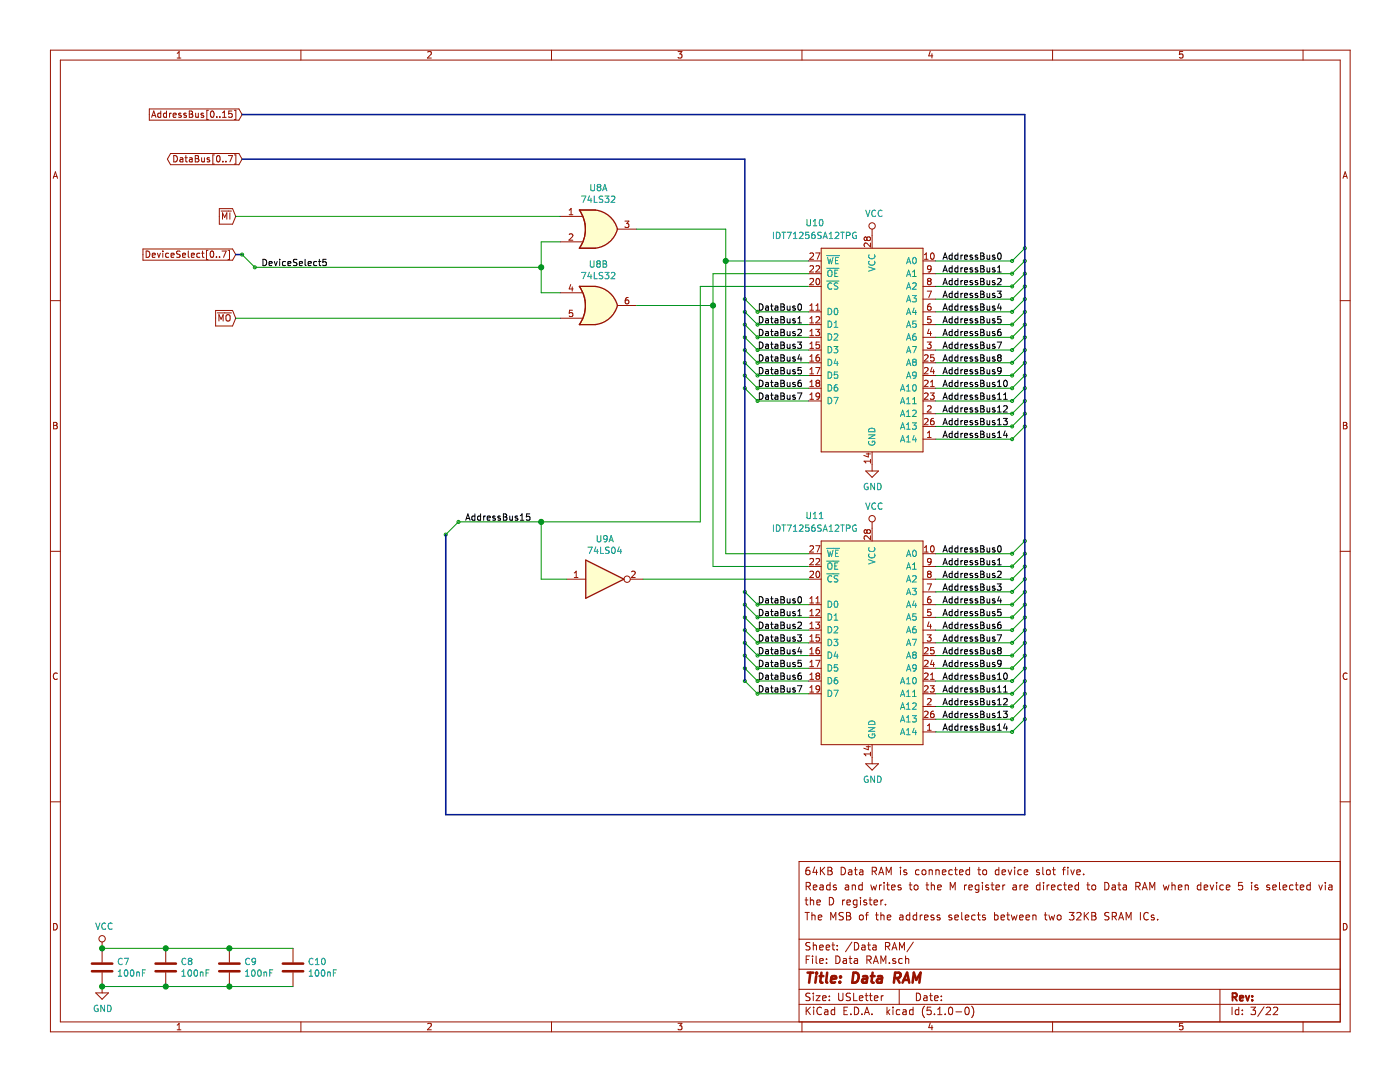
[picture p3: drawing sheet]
<svg xmlns="http://www.w3.org/2000/svg" width="279mm" height="216mm" viewBox="0 0 279 216" stroke-linecap="round" stroke-linejoin="round" font-family="sans-serif">
<g fill="#fffecd" stroke="#fffecd" stroke-width=".2">
<path d="M163.9 49.5h20.3v40.7h-20.3z" fill-rule="evenodd"/>
<path d="M163.9 107.9h20.3v40.7h-20.3z" fill-rule="evenodd"/>
<path d="M115.6 57.1h3.2v7.7h-3.2a6.7 6.7 0 0 0 0-7.7z" fill-rule="evenodd"/>
<path d="M115.6 41.9h3.2v7.6h-3.2a6.7 6.7 0 0 0 0-7.6z" fill-rule="evenodd"/>
</g>
<g fill="none" stroke="#981200" stroke-width=".2">
<path d="M10.1 10h259.3v195.9h-259.3zM12 12h255.5v191.9h-255.5zM35.4 11.6h.7M35.4 10.6l.3-.3v1.3M60.1 10v2M85.3 10.4l.6-.1 .2 .3-.8 1h.8M110.1 10v2M135.3 10.3h.8l-.4 .5 .3 .1v.6l-.1 .1-.6-.1M160.1 10v2M185.7 10.2l-.4 1h.9M186 10.7v.9M210.1 10v2"/>
<path d="M236 10.3h-.6v.6l.2-.1h.4v.7l-.1 .1-.5-.1M260.1 10v2M10.6 35.6l.5-1.3 .4 1.3M10.7 35.2h.7M29.8 21.7h17.9l.6 1.2-.6 1.1h-17.9zM30.3 23.4l.4-1.3 .4 1.3M30.4 23.1h.6M32.1 22.1v1.3M32.1 22.6h-.4l-.2 .2 .1 .6h.5M33.2 22.6h-.3l-.3 .2 .1 .6h.5M33.2 22.1v1.3M33.8 22.6v.8"/>
<path d="M34 30.6h13.7l.6 1.1-.6 1.2h-13.7l-.6-1.2zM34.2 22.6l-.4 .2M34.5 23l.7-.1-.1-.3h-.3l-.3 .2 .1 .6h.5M34.7 31a.64 .64 0 0 1 .7 .7 .64 .64 0 0 1-.7 .6zM35.9 31.5h.5l.1 .8M36.1 22.6h-.3l-.2 .2 .1 .1 .4 .2v.3h-.5M36.5 31.8h-.4l-.2 .2v.3h.6M36.9 31.5h.5M37.1 31v1.1l.3 .2M37.2 22.6h-.3l-.2 .2v.1l.5 .2v.3h-.5M37.8 22.1h.4l.2 .3-.2 .4 .3 .2-.2 .4h-.5zM37.8 22.8h.4"/>
<path d="M37.8 31.5h.5l.1 .8M38.4 31.8h-.4l-.2 .2v.3h.6M39 31l.6 .2v.2l-.2 .2 .3 .3-.1 .4h-.6zM39 31.6h.4M39 22.6l.1 .8 .5-.1M39.6 22.6v.8M40.2 31.5l.1 .8 .5-.1M40.6 22.6h-.3l-.2 .2 .1 .1 .4 .2v.3h-.5M40.8 31.5v.8M41.6 22h-.3v1.9h.3M41.8 31.5h-.3l-.2 .1 .1 .2 .4 .2v.3h-.5M42.1 22.3l.2-.2a.67 .67 0 0 1 .4 .7 .67 .67 0 0 1-.4 .6l-.3-.5z"/>
<path d="M42.8 30.9h-.3v1.8h.3M43.3 23.3v.1M43.3 31.2l.2-.2a.69 .69 0 0 1 .4 .7 .69 .69 0 0 1-.4 .6l-.3-.5zM43.9 23.3v.1M44.4 23.4h.7M44.4 22.5l.4-.4v1.3M44.5 32.2v.1M45.1 32.2v.1M45.6 31h.8l-.5 1.3M46.3 22.1h-.6l-.1 .7 .5-.2 .3 .3v.3l-.3 .2-.5-.1M46.8 22h.3v1.9h-.3M46.8 30.9h.3v1.8h-.3"/>
<path d="M268 35.6l.5-1.3 .4 1.3M268.1 35.2h.7M10.1 60h1.9M28.5 49.7h17.9l.6 1.1-.6 1.1h-17.9zM29.2 50.1a.64 .64 0 0 1 .7 .6 .64 .64 0 0 1-.7 .7zM30.4 50.9l.6-.1-.1-.2-.3-.1-.2 .2v.6h.5M31.4 50.5l.3 .9 .3-.9M32.5 50.1v.1M32.5 50.5v.9M33.7 50.6l-.4-.1-.2 .2 .1 .6h.5M34.1 50.9l.7-.1-.1-.2-.4-.1-.2 .2 .1 .6h.5M35.9 50.2l-.4-.1-.2 .1v.4l.6 .3v.2l-.2 .3-.5-.1"/>
<path d="M36.4 50.9l.6-.1v-.2l-.4-.1-.2 .2 .1 .6h.5M37.6 50.1v1.1l.2 .2M38.2 50.9l.6-.1-.1-.2-.3-.1-.2 .2 .1 .6h.4M39.9 50.6l-.4-.1-.2 .2 .1 .6h.5M40.2 50.5h.5M40.4 50.1v1.1l.3 .2M41.5 50h-.3v1.8h.3M42.1 50.2l.1-.1a.69 .69 0 0 1 .5 .6 .69 .69 0 0 1-.5 .7l-.3-.5zM43.2 51.2v.2M43.8 41.6h2.6l.6 1.6-.6 1.5h-2.6zM43.8 51.2v.2M44.1 42.1h2.1"/>
<path d="M44.3 50.1h.8l-.5 1.3M44.4 43.7v-1.2l.4 .9 .5-.9v1.2M45.5 50h.3v1.8h-.3M45.9 42.5v1.2M111.8 58.4h4.3M111.8 43.2h4.3M111.8 48.3h4.3M113.6 46.8l.5-.1 .2 .3-.8 .9h.8M113.6 42.8h.7M113.6 41.9l.4-.3v1.2M113.9 56.8l-.3 .9h.8M114.2 57.3v.8"/>
<path d="M115.6 57.1h.1M115.6 41.9h.1M115.6 49.5h.1M115.6 49.5h3.2M115.6 57.1h3.2M115.6 57.1a6.6 6.6 0 0 1 0 7.7M115.6 41.9h3.2M115.6 41.9a6.6 6.6 0 0 1 0 7.6M123.2 45.7h3.9M124.7 44.1h.8l-.4 .5 .3 .1 .1 .5-.2 .2-.6-.1M125.4 59.4h-.2a.79 .79 0 0 0-.2 1.2h.4l.1-.5-.2-.3h-.3l-.2 .3M161.3 52.1h2.6"/>
<path d="M161.3 57.1h2.6M161.3 54.6h2.6M161.6 50.6l.5-.1 .3 .3-.8 .9h.8M161.6 55.7l.5-.2 .3 .4-.8 .9h.8M161.6 53.1l.5-.1 .3 .4-.8 .9h.8M162.8 50.5h.8l-.5 1.2M162.8 53.1l.5-.1 .3 .4-.8 .9h.8M163 55.7l.1-.2a.67 .67 0 0 1 .5 .7 .67 .67 0 0 1-.5 .6l-.3-.5zM163.9 49.5h20.3v40.7h-20.3zM173 47.5l.2-.2h.3l.2 .2v.4l-.2 .1h-.4l-.1-.2M173 47.5l-.2-.2-.4 .2 .2 .5h.3l.1-.2M173 47.5v.3"/>
<path d="M173.7 48.5v.8l-.9-.8-.4 .2 .2 .5M174 45.7v3.8M184.2 52.1h2.5M184.2 57.1h2.5M184.2 54.6h2.5M184.2 59.7h2.5M184.5 51.7h.7M184.5 50.8l.4-.3v1.2M185 58.1h.9l-.6 1.3M185.3 56.1l-.2-.2 .2-.4h.3l.2 .3-.2 .3M185.3 56.1l-.2 .2v.3l.2 .2h.4l.1-.2v-.3l-.2-.2M185.3 56.1h.3"/>
<path d="M185.8 50.6l.2-.1a.67 .67 0 0 1 .5 .6 .67 .67 0 0 1-.5 .6l-.3-.4zM185.8 53.6l-.2 .2-.4-.1-.1-.1 .1-.5 .4-.1 .2 .3-.1 .9-.5 .1M267.5 60h1.9M43 62h3.4l.6 1.5-.6 1.5h-3.4zM43.4 62.4h2.8M43.7 64.1v-1.3l.4 .9 .4-.9v1.3M45.1 63l.3-.2a.44 .44 0 0 1 .5 .4v.7l-.5 .2-.3-.2zM111.8 63.5h4.3M114.3 61.9h-.6l-.1 .6 .5-.1 .2 .2v.3l-.2 .3-.5-.2M115.6 64.8h.1M115.6 64.8h3.2M123.2 61h3.9"/>
<path d="M161.3 62.2h2.6M161.3 64.8h2.6M161.3 67.3h2.6M161.3 69.8h2.6M161.3 72.4h2.6M161.3 74.9h2.6M161.3 77.5h2.6M161.6 73.7l.4-.4v1.3M161.6 76.2l.4-.3v1.2M161.6 61.9h.8M161.6 61l.4-.4v1.3M161.6 63.5l.4-.3v1.2"/>
<path d="M161.6 66.1l.4-.4v1.3M161.6 68.6l.4-.4v1.3M161.6 71.1l.4-.3v1.3M161.6 78.8l.4-.4v1.3M161.6 64.4h.8M161.6 67h.8M161.6 69.5h.8M161.6 72.1h.8M161.6 74.6h.8M161.6 77.1h.8M161.6 79.7h.8M162.8 65.7h.8l-.5 .5 .4 .1 .1 .5-.3 .2-.5-.1"/>
<path d="M162.8 73.3h.8l-.5 1.3M162.8 61.9h.8M162.8 61l.4-.4v1.3M162.8 63.3l.5-.1 .3 .3-.8 .9h.8M163.1 76.4l-.3-.2 .3-.3h.2l.3 .2-.3 .3M163.1 76.4l-.3 .3 .1 .3 .2 .1h.4l.1-.2v-.2l-.3-.3M163.1 76.4h.2M163.5 70.8l-.5 .1-.2 .4 .1 .6 .6 .1 .1-.2-.1-.5h-.4l-.3 .2M163.5 68.2h-.6l-.1 .7 .5-.2 .3 .3v.3l-.3 .2-.5-.1M163.6 79l-.3 .2-.3-.1-.2-.1 .2-.5 .3-.1 .2 .1a.84 .84 0 0 1-.3 1.2h-.2M184.2 62.2h2.5M184.2 64.8h2.5"/>
<path d="M184.2 67.3h2.5M184.2 69.8h2.5M184.2 72.4h2.5M184.2 74.9h2.5M184.2 77.5h2.5M184.5 70.9l.5-.1 .2 .3-.8 1h.8M184.5 73.5l.5-.2 .2 .4-.8 .9h.8M184.5 76l.5-.1 .2 .3-.8 .9h.8M184.5 78.5l.5-.1 .2 .4-.8 .9h.8M185 68.2h.8l-.4 .5 .4 .2v.4l-.2 .2-.6-.1M185.4 65.7l-.3 .8h.8M185.7 78.4h.7l-.4 .5 .4 .1v.5l-.2 .2-.5-.1"/>
<path d="M185.7 66.1v.9M185.7 60.6h-.2a.79 .79 0 0 0-.2 1.3l.4-.1 .1-.4-.2-.3h-.3l-.2 .3M185.7 77.1h.7M185.7 76.2l.4-.3v1.2M185.8 63.2h-.6l-.1 .6 .5-.1 .2 .2v.3l-.2 .2-.5-.1M186 73.3l-.3 .9h.8M186.3 73.8v.8M186.4 70.8h-.6l-.1 .6 .5-.1 .2 .2v.3l-.2 .3-.5-.2M10.7 84.3h.4l.3 .2-.3 .4 .3 .2-.2 .5h-.5zM10.7 84.9h.4M161.3 80h2.6M172.8 94h2.5l-1.3 1.2z"/>
<path d="M172.9 90.6h.8M173.3 90.4v.8l-.9-.3M173.7 91.7v.7M173.7 92h-1.3l.4 .4M174 90.2v3.8M184.2 87.6h2.5M184.2 80h2.5M184.2 82.5h2.5M184.2 85.1h2.5M184.5 83.6l.5-.1 .2 .3-.8 1h.8M185.1 87.3h.7M185.1 86.4l.4-.4v1.3"/>
<path d="M185.1 81.1l.5-.2 .2 .4-.8 .9h.8M186.3 83.5l-.4 .1-.2 .4 .1 .6 .5 .1 .1-.2-.1-.5h-.3l-.3 .2M268.1 84.3h.4l.3 .2-.3 .4 .3 .2-.2 .5h-.5zM268.1 84.9h.4M10.1 110h1.9M113.1 115.6h3.8M114.6 115.2h.7M114.6 114.3l.4-.3v1.2M125.8 115.6h2.5M126 114.1l.5-.1 .3 .3-.8 .9h.8M161.3 110.5h2.6M161.3 115.6h2.6"/>
<path d="M161.3 113h2.6M161.6 119.4l.4-.4v1.3M161.6 109l.5-.1 .3 .3-.8 1h.8M161.6 111.6l.5-.2 .3 .4-.8 .9h.8M161.6 114.1l.5-.1 .3 .3-.8 .9h.8M162.8 108.9h.8l-.5 1.3M162.8 119.4l.4-.4v1.3M162.8 111.6l.5-.2 .3 .4-.8 .9h.8M163 114.1l.1-.1a.67 .67 0 0 1 .5 .6 .67 .67 0 0 1-.5 .6l-.3-.4zM163.9 107.9h20.3v40.7h-20.3zM173 105.9l.2-.2h.3l.2 .2v.4l-.2 .1h-.4l-.1-.2M173 105.9l-.2-.2-.4 .2 .2 .5h.3l.1-.2"/>
<path d="M173 105.9v.3M173.7 106.9v.8l-.9-.8-.4 .3 .2 .4M174 104.1v3.8M184.2 110.5h2.5M184.2 115.6h2.5M184.2 113h2.5M184.2 118.1h2.5M184.5 109.2l.4-.3v1.3M184.5 110.2h.7M185 116.5h.9l-.6 1.3M185.3 114.5l-.2-.2 .2-.3h.3l.2 .2-.2 .3M185.3 114.5l-.2 .3v.2l.2 .2h.4l.1-.2v-.2l-.2-.3"/>
<path d="M185.3 114.5h.3M185.7 119h-.2a.79 .79 0 0 0-.2 1.3h.4l.1-.5-.2-.3h-.3l-.2 .3M185.8 109l.2-.1a.67 .67 0 0 1 .5 .6 .67 .67 0 0 1-.5 .7l-.3-.5zM185.8 112l-.2 .2h-.4l-.1-.2 .1-.4 .4-.2 .2 .3-.1 .9-.5 .1M267.5 110h1.9M11.4 134.4a.62 .62 0 0 0-.8 .4 .62 .62 0 0 0 .6 .8l.2-.1M161.3 120.6h2.6M161.3 123.2h2.6M161.3 125.7h2.6M161.3 128.3h2.6M161.3 130.8h2.6M161.3 133.3h2.6"/>
<path d="M161.3 135.9h2.6M161.3 138.4h2.6M161.6 121.9l.4-.3v1.3M161.6 124.5l.4-.4v1.3M161.6 127l.4-.3v1.2M161.6 129.6l.4-.4v1.3M161.6 132.1l.4-.4v1.3M161.6 134.6l.4-.3v1.3M161.6 137.2l.4-.4v1.3M161.6 120.3h.8M161.6 122.9h.8M161.6 125.4h.8"/>
<path d="M161.6 127.9h.8M161.6 130.5h.8M161.6 133h.8M161.6 135.6h.8M161.6 138.1h.8M162.8 124.1h.8l-.5 .5 .4 .1 .1 .5-.3 .2-.5-.1M162.8 131.7h.8l-.5 1.3M162.8 121.7l.5-.1 .3 .3-.8 1h.8M162.8 120.3h.8M163.1 134.8l-.3-.2 .3-.3h.2l.3 .2-.3 .3M163.1 134.8l-.3 .3 .1 .3 .2 .2 .4-.1 .1-.2v-.2l-.3-.3M163.1 134.8h.2"/>
<path d="M163.5 129.2l-.5 .1-.2 .5 .1 .6h.6l.1-.1-.1-.5-.4-.1-.3 .2M163.5 126.7h-.6l-.1 .6 .5-.1 .3 .2v.3l-.3 .2-.5-.1M163.6 137.4l-.3 .2h-.3l-.2-.2 .2-.5 .3-.1 .2 .2a.84 .84 0 0 1-.3 1.1h-.2M184.2 120.6h2.5M184.2 123.2h2.5M184.2 125.7h2.5M184.2 128.3h2.5M184.2 130.8h2.5M184.2 133.3h2.5M184.2 135.9h2.5M184.2 138.4h2.5M184.5 129.3l.5-.1 .2 .4-.8 .9h.8"/>
<path d="M184.5 131.9l.5-.2 .2 .4-.8 .9h.8M184.5 134.4l.5-.1 .2 .3-.8 1h.8M184.5 137l.5-.2 .2 .4-.8 .9h.8M185 126.7h.8l-.4 .5 .4 .1v.4l-.2 .2-.6-.1M185.1 139.5l.5-.1 .2 .3-.8 .9h.8M185.4 124.1l-.3 .9h.8M185.7 136.8h.7l-.4 .5 .4 .1v.5l-.2 .2-.5-.1M185.7 124.6v.8M185.7 134.6l.4-.3v1.3M185.7 135.6h.7M185.8 121.6h-.6l-.1 .6 .5-.1 .2 .2v.3l-.2 .3-.5-.2M186 131.7l-.3 .9h.8"/>
<path d="M186.3 132.2v.8M186.4 129.2h-.6l-.1 .6 .5-.1 .2 .2v.4l-.2 .2-.5-.1M268.8 134.4a.62 .62 0 0 0-.8 .4 .62 .62 0 0 0 .6 .8l.2-.1M10.1 160h1.9M172.8 152.4h2.5l-1.3 1.3zM172.9 149h.8M173.3 148.8v.8l-.9-.3M173.7 150.1v.7M173.7 150.4h-1.3l.4 .4M174 148.6v3.8M184.2 146h2.5M184.2 141h2.5"/>
<path d="M184.2 143.5h2.5M184.5 142l.5-.1 .2 .4-.8 .9h.8M185.1 144.8l.4-.4v1.3M185.1 145.7h.7M186.3 141.9l-.4 .1-.2 .5 .1 .6h.5l.1-.1-.1-.5-.3-.1-.3 .2M267.5 160h1.9M160.7 179.6h.5M160.9 176.9l.7-.1 .1-.2-.1-.5h-.7v1.5M160.9 179.1v1.3l.3 .2M161.2 176.9l.5 .7M161.5 173.1h-.4a1.16 1.16 0 0 0-.2 1.4h.5l.2-.1 .1-.5-.3-.3-.5 .1-.1 .2M161.7 179.7h.1a.37 .37 0 0 1 .6 .1v.8"/>
<path d="M161.7 179.1v1.5M162.3 177.1l.7-.2-.1-.2-.4-.1-.2 .2 .1 .7h.5M162.6 173l-.4 1.1h.9M162.9 173.6v.9M163.7 176.7h.5l.1 .9M163.7 173.1v1.4M163.9 173.7l.7 .8M164.3 176.9l-.5 .1-.2 .2 .2 .4 .5-.1M164.6 173.1l-.9 .8M165.2 173.1h.5l.3 .2-.1 .3-.2 .2 .3 .1 .1 .4-.3 .2h-.6zM165.2 173.8h.5M165.5 179.1a.76 .76 0 0 1 .9 .7 .76 .76 0 0 1-.9 .8z"/>
<path d="M165.7 176.7l-.5-.1-.2 .3 .1 .6h.6M165.7 176.1v1.5M166.9 176.7a.37 .37 0 0 0-.6 .1l.1 .2 .5 .1v.2l-.2 .3-.4-.1M167.9 173.1a.76 .76 0 0 1 .8 .7 .76 .76 0 0 1-.8 .7zM168.2 179.6v1M168.6 179.6l-.4 .3M168.7 176.7h.6l.1 .9M169.4 173.6h.5l.1 .9M169.4 176.9l-.5 .1-.2 .2 .2 .4 .5-.1M170 173.9l-.5 .1-.2 .2 .2 .3h.5M170.1 176.7l.2-.1 .3 .1 .1 .9M170.1 176.6v1"/>
<path d="M170.5 173.6h.6M170.7 173.1v1.2l.4 .2M171 179.7l-.4-.1-.3 .3 .1 .5 .2 .2 .4-.1M171 179.6v1.2l-.3 .3-.3-.1M171.6 173.6h.5l.1 .9M171.7 179.1v.1M171.7 179.6v1M172.1 176.7l-.4-.1-.3 .3v.5l.3 .2 .4-.1M172.1 176.1v1.5M172.2 173.9l-.5 .1-.2 .2 .2 .3h.5M172.9 179.7l-.3-.1-.2 .2v.2l.5 .1v.4h-.5M173.4 179.6h.6"/>
<path d="M173.6 179.1v1.3l.4 .2M173.8 176.6l.3 1 .3-.7 .3 .7 .2-1M174.1 173.8h.7l.1-.2v-.4l-.2-.1h-.6v1.4M174.4 173.8l.5 .7M175.4 174.5l.5-1.4 .5 1.4M175.5 176.6v1M175.5 174.1h.7M175.8 179.6v1M175.9 176.6l-.4 .3M176.2 179.6l-.3 .1-.1 .2M176.4 176.1v.1M176.4 176.6v1"/>
<path d="M176.9 174.5v-1.4l.5 1 .5-1v1.4M176.9 176.6h.6M177.1 176.1v1.3l.4 .2M177.9 177.1l.7-.2v-.2l-.5-.1-.2 .2 .1 .7h.6M179.7 173.1v.1M179.7 173.6v.9M179.8 176.7l-.4-.1-.2 .2 .1 .2 .5 .1v.4h-.6M180.9 173.6h-.3l-.2 .2v.2l.5 .1v.4h-.5M181.4 176.6h.6M181.6 176.1v1.3l.4 .2M182.5 176.7l.2-.1 .4 .1v.7l-.2 .2-.4-.2zM183.4 173.6h-.4l-.3 .2 .1 .6 .2 .1h.4"/>
<path d="M184.1 173.7l.2-.1 .4 .1v.7l-.2 .1-.4-.1zM184.8 176.6h.5M185 176.1v1.3l.3 .2M185.4 173.7l.2-.1h.4l.1 .9M185.4 173.6v.9M185.9 176.1v1.5M185.9 176.7l.2-.1 .3 .1 .1 .9M186.8 173.7v-.1a.37 .37 0 0 1 .6 .2v.7M186.8 173.6v.9M187.1 177.1l.8-.2-.1-.2-.4-.1-.3 .2 .1 .7h.6M188.1 174.1l.7-.2-.1-.3h-.4l-.2 .2v.7h.6M189.6 177.6v-1.5l.5 1 .5-1v1.5"/>
<path d="M190.1 173.6h-.5l-.2 .2v.6l.2 .1h.5M190.5 173.6h.6M190.7 173.1v1.2l.4 .2M191.5 174.1l.7-.2-.1-.3h-.4l-.2 .2 .1 .7h.5M192.5 176.6v1M192.9 176.6l-.4 .3M193.4 177.1l.7-.2-.1-.2-.4-.1-.2 .2v.7h.6M193.5 173.6h-.4l-.3 .2v.6l.3 .1h.4M193.5 173.1v1.4M195.1 173.6h.6M195.4 176.6v1.2l-.3 .3-.4-.1M195.4 173.1v1.2l.3 .2"/>
<path d="M195.4 176.7l-.5-.1-.3 .3 .1 .5 .2 .2 .5-.1M196.1 176.1v.1M196.1 176.6v1M196.2 173.7l.2-.1 .5 .1v.7l-.3 .1-.4-.1zM197.3 176.7l-.4-.1-.2 .2 .1 .2 .5 .1v.4h-.6M197.8 176.6h.6M198 176.1v1.3l.4 .2M198.8 177.1l.7-.2-.1-.2-.4-.1-.2 .2v.7h.6M199.3 173.6h-.4l-.3 .2 .2 .7h.5M199.3 173.1v1.4M200 174.1l.7-.2-.1-.3h-.4l-.2 .2 .1 .7h.5M200.1 176.6v1"/>
<path d="M200.6 176.6l-.3 .1-.2 .2M201.2 173.6l.4 .9 .3-.9M202.2 176.7h.6l.1 .9M202.5 173.1v.1M202.5 173.6v.9M202.9 176.9l-.6 .1-.2 .2 .2 .4 .6-.1M203.6 176.6v1M203.8 173.6h-.4l-.3 .2 .2 .7h.5M204 176.6l-.3 .1-.1 .2M204.4 177.1l.7-.2v-.2l-.5-.1-.2 .2 .1 .7h.6M204.4 174.1l.7-.2v-.3h-.5l-.2 .2 .1 .7h.6M207.4 173.6h-.4l-.2 .2 .1 .2 .5 .1v.4h-.6"/>
<path d="M207.5 176.7l-.4-.1-.3 .3 .1 .5 .2 .2 .4-.1M207.5 176.1v1.5M208.1 173.1v1.2l.2 .2M208.3 176.1v.1M208.3 176.6v1M208.9 173.7l.2-.1 .5 .1v.7l-.3 .1-.4-.1zM209 176.6v1M209.4 176.6l-.4 .3M209.8 177.1l.7-.2v-.2l-.5-.1-.2 .2 .1 .7h.6M210 173.6h.6M210.3 173.1v1.2l.3 .2M211.8 176.7l-.4-.1-.3 .3 .1 .5 .2 .2 .4-.1"/>
<path d="M212 173.6h.6M212.2 176.6h.6M212.5 176.1v1.3l.3 .2M212.6 173.1l-.4 .2v1.2M213.1 173.1v.1M213.1 173.6v.9M213.3 177.1l.7-.2-.1-.2-.4-.1-.2 .2v.7h.6M213.7 173.6l.4 .9 .3-.9M214.9 174.1l.7-.2v-.3h-.5l-.2 .2 .1 .7h.6M215.2 176.7l-.4-.1-.3 .3 .1 .5 .2 .2 .4-.1M215.2 176.1v1.5M216.3 174.4v.1"/>
<path d="M216.9 176.6h.6M217.1 176.1v1.3l.4 .2M218 176.7l.2-.1 .4 .1 .1 .6-.2 .2-.3 .1-.2-.2zM220.5 176.1a.75 .75 0 0 1 .8 .7 .75 .75 0 0 1-.8 .8zM222 176.7h.5l.1 .9M222.6 176.9l-.5 .1-.2 .2 .2 .4 .5-.1M223.1 176.6h.6M223.3 176.1v1.3l.4 .2M224.2 176.7h.5l.1 .9M224.8 176.9l-.5 .1-.2 .2 .2 .4 .5-.1M226.7 176.9l.7-.1 .1-.2v-.4l-.3-.1h-.5v1.5M227 176.9l.5 .7"/>
<path d="M228 177.6l.5-1.5 .5 1.5M228.1 177.1h.7M229.5 177.6v-1.5l.5 1 .5-1v1.5M232.2 176.6l.3 1 .2-.7 .3 .7 .3-1M233.9 176.7l.2-.1 .3 .1 .1 .9M233.9 176.1v1.5M235.2 177.1l.7-.2-.1-.2-.4-.1-.2 .2v.7h.6M236.5 176.7l.2-.1 .4 .1 .1 .9M236.5 176.6v1M239.7 176.7l-.5-.1-.3 .3 .1 .5 .2 .2 .5-.1M239.7 176.1v1.5M240.3 177.1l.7-.2v-.2l-.5-.1-.2 .2 .1 .7h.6"/>
<path d="M241.5 176.6l.4 1 .3-1M242.8 176.1v.1M242.8 176.6v1M244.2 176.7l-.5-.1-.3 .3 .1 .5 .2 .2 .5-.1M244.7 177.1l.7-.2v-.2l-.5-.1-.2 .2 .1 .7h.6M247.9 176.1h-.7l-.1 .7 .3-.1h.5l.1 .2-.1 .5-.2 .2-.6-.2M249.8 176.1v.1M249.8 176.6v1M251 176.7a.37 .37 0 0 0-.6 .1l.1 .2 .5 .1 .1 .2-.2 .3-.5-.1M253.4 176.7a.37 .37 0 0 0-.6 .1l.1 .2 .5 .1v.2l-.2 .3-.4-.1M254 177.1l.7-.2-.1-.2-.4-.1-.2 .2 .1 .7h.5M255.4 176.1v1.3l.2 .2"/>
<path d="M256.1 177.1l.7-.2-.1-.2-.4-.1-.2 .2v.7h.6M258.1 176.7l-.5-.1-.2 .3v.5l.2 .2 .5-.1M258.5 176.6h.6M258.7 176.1v1.3l.4 .2M259.5 177.1l.7-.2v-.2l-.5-.1-.2 .2 .1 .7h.6M261.5 176.7l-.4-.1-.3 .3 .1 .6h.6M261.5 176.1v1.5M263.2 176.6l.4 1 .3-1M264.5 176.1v.1M264.5 176.6v1M265.2 176.7h.6v.9M265.8 176.9l-.4 .1-.3 .2 .3 .4 .4-.1"/>
<path d="M267.5 171.9h-108v32M10.7 184.3a.65 .65 0 0 1 .7 .6 .65 .65 0 0 1-.7 .7zM19.1 198.1h2.5l-1.2 1.3zM20.4 188v4M20.4 194.1v4M33.1 189.2v2.8M33.1 194.1v2.7M45.8 189.2v2.8M45.8 194.1v2.7M58.5 189.2v2.8M58.5 194.1v2.7M159.5 197.4h108"/>
<path d="M159.5 193.4h108M159.5 187.4h108M160.7 182.1h.8M160.9 191.5h.5M161.1 182.1v1.5M161.6 190.8h-.7v1.5M161.7 198.2h-.6l-.3 .3 .1 .3 .7 .3v.4l-.2 .2-.6-.1M161.7 188.1h-.6l-.3 .2 .1 .4 .7 .3v.4l-.2 .2-.6-.1M162 182.7h.1a.37 .37 0 0 1 .6 .1v.8M162 182.1v1.5M162.2 190.8v.1M162.2 191.3v1"/>
<path d="M162.3 188.1v1.5M162.3 198.2v.1M162.3 198.7v1M162.3 188.7l.2-.1h.4v1M162.9 190.8v1.2l.2 .3M162.9 198.7h.8l-.8 1h.8M163 180.1l.7-.2v-.2l-.5-.1-.2 .2 .1 .7h.6M163.3 183.1l.7-.2-.1-.2-.4-.1-.2 .2 .1 .7h.5M163.6 189.1l.7-.2-.1-.3h-.4l-.2 .2 .1 .7h.5M163.6 191.8l.7-.2-.1-.3h-.4l-.2 .2 .1 .7h.5M164.2 199.2l.7-.2-.1-.2-.4-.1-.2 .2v.7h.6M164.9 189.1l.7-.2-.1-.3h-.4l-.2 .2 .1 .7h.5"/>
<path d="M165 192.1v.2M165 191.3v.2M165.5 198.8v.1M165.5 199.5v.2M165.8 183.6v-1.5l.5 1 .5-1v1.5M166 188.6h.6M166.2 188.1v1.3l.4 .2M166.8 190.8a.75 .75 0 0 1 .9 .7 .75 .75 0 0 1-.9 .8zM167.1 189.4v.2M167.1 188.6v.2M167.4 198.2v1.2l.2 .3h.4l.2-.3v-1.2M168.3 191.3h.6v1"/>
<path d="M168.3 182.1h-.6l-.3 .2 .1 .4 .7 .3v.4l-.2 .2-.6-.1M168.9 182.1h.5l.3 .2v.4l-.3 .1 .3 .1 .1 .4-.3 .3h-.6zM168.9 191.6l-.5 .1-.2 .2 .2 .4 .5-.1M168.9 182.8h.5M169 180.1l.7-.2v-.2l-.5-.1-.2 .2 .1 .7h.6M169.4 191.3h.6M169.7 190.8v1.2l.3 .3M169.7 198.2h-.6l-.2 .3v.3l.8 .3v.4l-.3 .2-.5-.1M170 188l-1.3 1.9M170.4 198.2v1.5h.7M170.5 188.1a.76 .76 0 0 1 .9 .7 .76 .76 0 0 1-.9 .8zM170.5 191.3h.6l.1 1"/>
<path d="M171.2 191.6l-.6 .1-.2 .2 .2 .4 .6-.1M171.5 199.2l.7-.2-.1-.2-.4-.1-.2 .2 .1 .7h.5M171.6 182.7l.2-.1 .4 .1v.7l-.2 .2-.4-.2zM172 188.6h.6v1M172.6 198.7h.6M172.6 188.9l-.5 .1-.2 .2 .2 .4 .5-.1M172.7 182.6h.6M172.9 198.2v1.3l.3 .2M173 191.5h.7l.2-.2-.1-.4-.2-.1h-.6v1.5M173.2 188.6h.5M173.3 182.1l-.4 .2v1.3M173.4 191.5l.5 .8"/>
<path d="M173.4 188.1v1.3l.3 .2M173.5 198.7h.6M173.7 198.2v1.3l.4 .2M174.2 188.6h.6l.1 1M174.3 192.3l.5-1.5 .5 1.5M174.4 191.8h.7M174.4 180.1l.7-.2v-.2l-.4-.1-.3 .2 .1 .7h.6M174.5 199.2l.7-.2-.1-.2-.4-.1-.2 .2 .1 .7h.5M174.7 182.6h.6M174.9 188.9l-.5 .1-.3 .2 .3 .4 .5-.1M174.9 182.1v1.3l.4 .2M175.8 182.1v1.5"/>
<path d="M175.8 192.3v-1.5l.5 1 .5-1v1.5M175.8 182.7l.2-.1 .4 .1v.9M175.9 198.7v1M176.3 198.7l-.4 .3M176.7 188.8h.7l.2-.2-.1-.4-.2-.1h-.6v1.5M176.7 180.4v.2M177.1 188.8l.5 .8M177.1 183.1l.7-.2-.1-.2-.4-.1-.2 .2v.7h.6M177.5 192.1v.2M178 189.6l.5-1.5 .5 1.5M178.1 189.1h.8M178.7 191.3a.37 .37 0 0 0-.6 .2l.1 .2 .5 .1 .1 .2-.2 .3-.5-.1"/>
<path d="M179.5 197.4v3M179.5 189.6v-1.5l.5 1 .5-1v1.5M179.6 182.7h.5l.1 .9M180.1 191.3h-.5l-.2 .2v.6l.2 .2 .5-.1M180.2 182.9l-.5 .1-.2 .2 .2 .4 .5-.1M180.7 191.4l.1-.1a.37 .37 0 0 1 .6 .2v.8M180.7 190.8v1.5M181.6 182.7l-.5-.1-.2 .3v.5l.2 .2 .5-.1M181.6 182.1v1.5M182.3 188l-1.3 1.9M182.9 198.2a.75 .75 0 0 1 .8 .7 .75 .75 0 0 1-.8 .8zM182.9 182.7l-.4-.1-.3 .3 .1 .5 .2 .2 .4-.1"/>
<path d="M182.9 182.1v1.5M183.6 182.6v1M184.1 182.6l-.3 .1-.2 .2M184.4 198.8h.5l.1 .9M184.5 183.1l.7-.2-.1-.2-.4-.1-.2 .2 .1 .7h.5M185 199l-.5 .1-.2 .2 .2 .4 .5-.1M185.5 198.7h.6M185.7 198.2v1.3l.4 .2M186.4 182.7a.37 .37 0 0 0-.6 .1l.1 .2 .5 .1v.2l-.2 .3-.4-.1M186.5 199.2l.7-.2v-.2l-.5-.1-.2 .2 .1 .7h.6M187.6 182.7l-.4-.1-.2 .2 .1 .2 .5 .1v.4h-.6M187.9 199.5v.2"/>
<path d="M187.9 198.8v.1M189.9 182.7l-.3-.1-.2 .2v.2l.5 .1v.4h-.5M190.6 183.1l.7-.2-.1-.2-.4-.1-.2 .2v.7h.6M191.9 182.1v1.3l.2 .2M192.6 183.1l.8-.2-.1-.2-.5-.1-.2 .2 .1 .7h.6M194.6 182.7l-.4-.1-.3 .3 .1 .5 .2 .2 .4-.1M195.1 182.6h.5M195.3 182.1v1.3l.3 .2M196.6 182.7l-.3-.1-.2 .2v.2l.5 .1v.4h-.5M198.5 182.7l.4-.1 .3 .3-.1 .6h-.6M198.5 182.1v1.5M199.8 183.1l.7-.2-.1-.2-.4-.1-.2 .2 .1 .7h.5"/>
<path d="M200.9 182.6h.6M201.1 182.1v1.3l.4 .2M201.8 182.6l.3 1 .3-.7 .3 .7 .3-1M203.5 183.1l.7-.2-.1-.2-.4-.1-.2 .2 .1 .7h.5M204.8 183.1l.7-.2-.1-.2-.4-.1-.2 .2v.7h.6M206.1 182.7l.2-.1 .4 .1 .1 .9M206.1 182.6v1M208.4 182.6h.6M208.6 182.1v1.3l.4 .2M209.3 182.6l.3 1 .3-.7 .3 .7 .3-1M211.1 182.7l.2-.1 .4 .1v.7l-.2 .2-.4-.2zM213.4 182.1h.9l-.5 .6 .5 .1v.6l-.2 .2-.7-.2"/>
<path d="M214.9 182.2l.6-.1 .3 .4-1 1.1h1M216.4 182.1v1.5M216.6 182.7l.7 .9M217.3 182.1l-.9 .8M217.9 182.1h.5l.3 .2-.1 .4-.2 .1 .3 .1 .1 .4-.3 .3h-.6zM217.9 182.8h.5M221.3 182.1h-.5l-.3 .1v.5l.7 .2 .1 .4-.3 .3-.5-.1M222 182.9l.7-.1 .1-.2-.1-.5h-.7v1.5M222.3 182.9l.5 .7M223.2 183.6l.6-1.5 .4 1.5M223.4 183.1h.7M224.7 183.6v-1.5l.6 1 .4-1v1.5"/>
<path d="M227.6 182.1v1.5M229.2 182.2a.59 .59 0 0 0-.8 0 .59 .59 0 0 0-.1 .7 .56 .56 0 0 0 .2 .6 .56 .56 0 0 0 .7-.1M230.3 182.7l-.3-.1-.3 .2 .1 .2 .5 .1v.4h-.6M231 183.4v.2M243.5 197.4v6.5M268.1 184.3a.65 .65 0 0 1 .7 .6 .65 .65 0 0 1-.7 .7zM35.4 204.5l.3-.3v1.3M35.4 205.5h.7M60.1 203.9v2M85.3 204.3l.6-.1 .2 .3-.8 1h.8M110.1 203.9v2M135.3 204.2h.8l-.4 .5 .3 .1v.6l-.1 .1-.6-.1"/>
<path d="M159.5 200.4h108M160.1 203.9v2M160.9 201v1.5M161.1 201.6l.6 .9M161.7 201l-.8 .8M162.4 201v.1M162.4 201.5v1M163.9 201.1a.59 .59 0 0 0-.7 0 .59 .59 0 0 0-.2 .7 .56 .56 0 0 0 .3 .6 .56 .56 0 0 0 .6-.1M164.6 201.5h.6v1M165.2 201.8l-.5 .1-.2 .2 .2 .4 .5-.1M166.6 201.5h-.5l-.2 .3v.5l.2 .2 .5-.1M166.6 201v1.5"/>
<path d="M168.4 201.7h.5M169.1 201h-.7v1.5h.7M169.8 202.3v.2M170.5 201a.76 .76 0 0 1 .9 .7 .76 .76 0 0 1-.9 .8zM172 202.3v.2M172.5 202.5l.5-1.5 .5 1.5M172.6 202h.8M174 202.3v.2M177 201v1.5M177.1 201.9l.5 .6M177.6 201.5l-.6 .5M178.2 201v.1"/>
<path d="M178.2 201.5v1M179.6 201.5h-.4l-.3 .3v.5l.3 .2 .4-.1M180.2 201.5h.6l.1 1M180.9 201.8l-.5 .1-.3 .2 .3 .4 .5-.1M182.2 201.5h-.4l-.3 .3 .1 .5 .2 .2 .4-.1M182.2 201v1.5M184.5 200.8a1.71 1.71 0 0 0 0 2.2M185.7 204.1l-.4 1h.9M185.8 201h-.7l-.1 .7 .2-.2 .5 .1 .2 .2-.1 .5-.2 .2-.6-.2M186 204.6v.9M186.5 202.3v.2M187.1 202.5h.9"/>
<path d="M187.1 201.4l.5-.4v1.5M188.6 202.3v.2M189.4 201.1l.4-.1a.94 .94 0 0 1 0 1.5 .82 .82 0 0 1-.4-1.4zM190.8 201.9h1.1M192.8 201h.1a.8 .8 0 0 1 .5 .7 .8 .8 0 0 1-.5 .8 1 1 0 0 1-.1-1.5zM193.9 200.8a1.71 1.71 0 0 1 0 2.2M210.1 203.9v2M236 204.2h-.6v.6l.2-.1h.4v.7l-.1 .1-.5-.1M245.9 201v1.5M247.2 201.5h-.4l-.3 .3 .1 .6h.6M247.2 201v1.5M247.9 202.3v.2"/>
<path d="M247.9 201.5v.2M249.6 201h1l-.5 .5 .4 .2v.6l-.2 .2-.7-.2M252.3 200.9l-1.3 1.9M252.7 201.1l.6-.1 .3 .4-1 1.1h1M254.1 201.1l.6-.1 .3 .4-.9 1.1h.9M260.1 203.9v2"/>
<circle cx="174" cy="45.1" r=".64"/>
<circle cx="125.2" cy="115.6" r=".64"/>
<circle cx="174" cy="103.5" r=".64"/>
<circle cx="20.4" cy="187.3" r=".64"/>
</g>
<g fill="none" stroke="#009596" stroke-width=".2">
<path d="M116.1 39.1h.8l-.5 1.3M117.6 39.1l-.3 .9h.8M117.9 36.8v1l.3 .3 .3-.1 .1-.2v-1M117.9 39.5v.9M118.6 39.1v1.3h.6M119.4 37.4l-.2 .2v.3l.2 .2 .4-.1 .1-.2v-.2l-.2-.2M119.4 37.4l-.2-.3 .2-.3h.3l.2 .3-.2 .3M119.4 37.4h.3M120.3 38.1l.4-1.3 .4 1.3M120.3 39.2l-.5-.1-.2 .3 .1 .3 .5 .2v.4l-.1 .1-.5-.1M120.4 37.7h.6M120.7 39.1h.8l-.4 .5 .3 .1 .1 .5-.2 .2-.6-.1"/>
<path d="M122 39.2l.5-.1 .2 .4-.8 .9h.8M116.1 54.4h.8l-.5 1.2M117.6 54.3l-.3 .9h.8M117.8 52v1.1l.3 .2h.3l.1-.2v-1.1M117.9 54.8v.8M118.6 54.4v1.2h.6M119.3 52.6l-.2 .2v.3l.2 .2h.4l.1-.2v-.4l-.2-.1M119.3 52.6l-.2-.3 .2-.3 .5 .2v.3l-.2 .1M119.3 52.6h.3M120.3 54.4h-.5l-.2 .2 .1 .3 .5 .2v.4l-.1 .1h-.5M120.4 52.7h.4M120.4 52h.4l.2 .3-.2 .4 .3 .2-.1 .4h-.6z"/>
<path d="M120.7 54.4h.8l-.4 .4 .3 .2 .1 .4-.2 .2-.6-.1M122 54.5l.5-.1 .2 .3-.8 .9h.8M154.4 46.3v1.3M154.9 46.3a.64 .64 0 0 1 .8 .7 .64 .64 0 0 1-.8 .6zM156 46.3h.8M156.4 46.3v1.3M157.1 46.3h.8l-.5 1.3M158.3 47.6h.8M158.3 46.7l.4-.4v1.3M159.5 46.5l.5-.2 .3 .4-.8 .9h.8M161 43.8v1l.3 .3h.2l.3-.3v-1M161.4 46.3h-.6v.6l.1-.1 .5 .1v.6l-.2 .1-.4-.1"/>
<path d="M162.3 45.1h.7M162.3 44.1l.4-.3v1.3M162.6 46.3l-.4 .1a.87 .87 0 0 0 0 1.2l.4-.1v-.6l-.4-.1-.2 .3M163.6 43.9l.2-.1a.67 .67 0 0 1 .5 .6 .67 .67 0 0 1-.5 .7l-.3-.5zM163.9 46.4l-.5-.1-.1 .2-.1 .2 .1 .2 .5 .2 .1 .3-.2 .2-.5-.1M164.3 47.6l.4-1.3 .4 1.3M164.4 47.2h.6M165 56.1h2.4M165 53.5h2.4M165 51h2.6M165.2 51.4l.3 1.2 .2-.9 .2 .9 .3-1.2M165.3 54.1l.2-.2a.44 .44 0 0 1 .5 .4v.7l-.5 .2-.2-.2z"/>
<path d="M165.5 47.6h.7M165.5 46.7l.3-.4v1.3M166 56.6a.56 .56 0 0 0-.8 .5 .56 .56 0 0 0 .8 .5M166.6 54.5h.4M166.7 46.5l.5-.2 .2 .4-.8 .9h.8M166.7 52h.4M167.2 56.5l-.5-.1-.2 .2v.3l.6 .3 .1 .3-.2 .2h-.5M167.2 53.9h-.6v1.3h.6M167.3 51.4h-.6v1.2h.6M167.8 46.3h.7M168.1 46.3v1.3M168.9 47l.7-.1v-.4l-.7-.2v1.3"/>
<path d="M170.9 46.4a.59 .59 0 0 0-.8 .6 .59 .59 0 0 0 .8 .5v-.4h-.2M172.8 41.9l.4 1.3 .4-1.3M173.3 53.3l1.3 .4-1.3 .4M173.5 50.9a.56 .56 0 0 0 .5 .7 .56 .56 0 0 0 .5-.7M173.5 52.1a.56 .56 0 0 0 .5 .8 .56 .56 0 0 0 .5-.8M174.8 42.1a.56 .56 0 0 0-.8 .5 .56 .56 0 0 0 .8 .5M176 42.1a.56 .56 0 0 0-.8 .5 .56 .56 0 0 0 .8 .5M180.9 52.6l.4-1.2 .5 1.2M180.9 57.7l.4-1.3 .5 1.3M180.9 55.2l.4-1.3 .5 1.3M181.1 52.3h.5M181.1 59.9h.5"/>
<path d="M181.1 57.4h.5M181.1 54.8h.5M182.1 59h.8l-.5 .5 .4 .1v.5l-.2 .1-.5-.1M182.1 56.6l.5-.2 .3 .4-.8 .9h.8M182.1 55.2h.8M182.1 54.3l.4-.4v1.3M182.3 51.5l.1-.1a.67 .67 0 0 1 .5 .6 .67 .67 0 0 1-.5 .6l-.3-.5zM165.3 61.5a.64 .64 0 0 1 .7 .7 .64 .64 0 0 1-.7 .6zM165.3 64.1a.64 .64 0 0 1 .7 .6 .64 .64 0 0 1-.7 .6zM165.3 66.6a.64 .64 0 0 1 .7 .6 .64 .64 0 0 1-.7 .7zM165.3 69.1a.64 .64 0 0 1 .7 .7 .64 .64 0 0 1-.7 .6zM165.3 71.7a.64 .64 0 0 1 .7 .6 .64 .64 0 0 1-.7 .6z"/>
<path d="M165.3 74.2a.64 .64 0 0 1 .7 .7 .64 .64 0 0 1-.7 .6zM165.3 76.8a.64 .64 0 0 1 .7 .6 .64 .64 0 0 1-.7 .6zM165.3 79.3a.64 .64 0 0 1 .7 .6 .64 .64 0 0 1-.7 .7zM166.4 69.1h.8l-.4 .5 .3 .1 .1 .5-.2 .2-.6-.1M166.4 79.3h.9l-.6 1.3M166.5 66.7l.5-.1 .2 .4-.8 .9h.8M166.5 64.4l.3-.3v1.2M166.5 65.3h.7M166.6 61.6l.2-.1a.67 .67 0 0 1 .4 .7 .67 .67 0 0 1-.4 .6l-.3-.5zM166.8 71.6l-.3 .9h.8M167.1 76.8l-.4 .1-.2 .4v.6l.6 .1 .1-.2-.1-.5-.4-.1-.2 .3M167.1 72.1v.8"/>
<path d="M167.1 74.2h-.6v.6l.5-.1 .2 .3v.3l-.2 .2-.5-.1M179.7 78l.4-1.2 .5 1.2M179.8 77.7h.6M180.9 77.1l.4-.3v1.2M180.9 79.7l.4-.4v1.3M180.9 78h.7M180.9 75.5l.4-1.3 .5 1.3M180.9 72.9l.4-1.2 .5 1.2M180.9 70.4l.4-1.3 .5 1.3M180.9 67.9l.4-1.3 .5 1.3M180.9 65.3l.4-1.2 .5 1.2M180.9 62.8l.4-1.3 .5 1.3"/>
<path d="M180.9 60.2l.4-1.2 .5 1.2M181.1 75.1h.5M181.1 72.6h.5M181.1 70.1h.5M181.1 67.5h.5M181.1 65h.5M181.1 62.4h.5M182.1 69.1h.8l-.5 1.3M182.1 79.7l.4-.4v1.3M182.3 76.9l.1-.1a.67 .67 0 0 1 .5 .6 .67 .67 0 0 1-.5 .6l-.3-.5zM182.4 72.2l-.3-.2 .3-.3 .4 .1v.3l-.2 .1M182.4 72.2l-.3 .3v.2l.3 .2h.3l.2-.2-.1-.4-.2-.1"/>
<path d="M182.4 72.2h.2M182.4 61.5l-.3 .9h.8M182.7 62v.8M182.7 66.6h-.2a.79 .79 0 0 0-.1 1.3l.4-.2v-.5l-.4-.1-.3 .2M182.8 64.1h-.6l-.1 .6 .2-.2 .5 .2v.5l-.2 .1-.5-.1M182.9 74.8l-.3 .2h-.3l-.2-.2v-.3l.3-.3h.2l.3 .3a.88 .88 0 0 1-.3 .9l-.3 .1M173.2 96.5a.59 .59 0 0 0-.7 .6 .59 .59 0 0 0 .7 .6l.1-.5h-.3M173.3 86.8h1.3l-1.3 .7h1.3M173.4 88.1a.59 .59 0 0 0 .6 .7 .59 .59 0 0 0 .6-.7l-.5-.1v.3M173.5 85.5a.67 .67 0 0 1 .8 0 .67 .67 0 0 1 .3 .7h-1.3zM174.5 96.4v1.3l-.7-1.3v1.3M175.1 96.4a.64 .64 0 0 1 .8 .7 .64 .64 0 0 1-.8 .6z"/>
<path d="M179.7 88.2l.4-1.3 .5 1.3M179.7 83.1l.4-1.3 .5 1.3M179.7 80.6l.4-1.3 .5 1.3M179.7 85.6l.4-1.2 .5 1.2M179.8 87.8h.6M179.8 82.8h.6M179.8 80.2h.6M179.8 85.3h.6M180.9 88.2h.7M180.9 82.2l.4-.4v1.3M180.9 84.7l.4-.3v1.2M180.9 87.3l.4-.4v1.3"/>
<path d="M180.9 80.6h.7M180.9 83.1h.7M180.9 85.6h.7M182.1 84.4h.8l-.5 .5 .4 .1v.5l-.2 .1-.5-.1M182.1 82l.5-.2 .3 .4-.8 .9h.8M182.1 80.6h.8M182.4 86.9l-.3 .9h.8M182.7 87.4v.8M117.3 109.2h.9l-.6 1.2M118.9 109.1l-.3 .9h.8M119.2 106.9v1l.2 .2h.4l.1-.2v-1M119.2 109.6v.8"/>
<path d="M119.9 109.2v1.2h.6M121.2 107.4l-.3 .2h-.3l-.1-.2 .1-.5h.3l.2 .1a.84 .84 0 0 1-.3 1.1h-.2M121.5 108.1l.5-1.2 .4 1.2M121.6 109.2h-.5l-.3 .2 .2 .3 .5 .3v.3l-.2 .1h-.5M121.7 107.8h.6M122.2 109.3l.2-.1a.67 .67 0 0 1 .4 .6 .67 .67 0 0 1-.4 .6l-.3-.4zM123.6 109.1l-.3 .9h.8M123.9 109.6v.8M154.4 104.7v1.3M154.9 104.7a.64 .64 0 0 1 .8 .7 .64 .64 0 0 1-.8 .6zM156 104.7h.8M156.4 104.7v1.3"/>
<path d="M157.1 104.7h.8l-.5 1.3M158.3 105.1l.4-.4v1.3M158.3 106h.8M159.5 104.9l.5-.2 .3 .4-.8 .9h.8M161 102.2v1.1l.3 .2h.2l.3-.2v-1.1M161.4 104.7h-.6v.7l.1-.2 .5 .1v.6l-.2 .1-.4-.1M162.3 102.6l.4-.4v1.3M162.3 103.5h.7M162.6 104.7l-.4 .1a.87 .87 0 0 0 0 1.2l.4-.1v-.5l-.4-.2-.2 .3M163.5 102.6l.4-.4v1.3M163.5 103.5h.7M163.9 104.8l-.5-.1-.1 .2-.1 .2 .1 .2 .5 .2 .1 .3-.2 .2h-.5"/>
<path d="M164.3 106l.4-1.3 .4 1.3M164.4 105.7h.6M165 114.5h2.4M165 112h2.4M165 109.4h2.6M165.2 109.8l.3 1.2 .2-.9 .2 .9 .3-1.2M165.3 119.9a.64 .64 0 0 1 .7 .7 .64 .64 0 0 1-.7 .6zM165.3 112.5l.2-.2a.44 .44 0 0 1 .5 .5v.6l-.5 .2-.2-.2zM165.5 105.1l.3-.4v1.3M165.5 106h.7M166 115a.56 .56 0 0 0-.8 .5 .56 .56 0 0 0 .8 .5M166.6 112.9h.4"/>
<path d="M166.7 104.9l.5-.2 .2 .4-.8 .9h.8M166.7 110.4h.4M167.2 114.9h-.5l-.2 .1v.3l.6 .3 .1 .3-.2 .2h-.5M167.2 112.3h-.6v1.3h.6M167.3 109.8h-.6v1.2h.6M167.8 104.7h.7M168.1 104.7v1.3M168.9 105.4l.7-.1v-.4l-.7-.2v1.3M170.9 104.8a.59 .59 0 0 0-.8 .6 .59 .59 0 0 0 .8 .6v-.5h-.2M172.8 100.4l.4 1.2 .4-1.2M173.3 111.7l1.3 .4-1.3 .4M173.5 109.3a.56 .56 0 0 0 .5 .8 .56 .56 0 0 0 .5-.8"/>
<path d="M173.5 110.5a.56 .56 0 0 0 .5 .8 .56 .56 0 0 0 .5-.8M174.8 100.5a.56 .56 0 0 0-.8 .5 .56 .56 0 0 0 .8 .5M176 100.5a.56 .56 0 0 0-.8 .5 .56 .56 0 0 0 .8 .5M180.9 111l.4-1.2 .5 1.2M180.9 118.7l.4-1.3 .5 1.3M180.9 116.1l.4-1.2 .5 1.2M180.9 113.6l.4-1.3 .5 1.3M181.1 110.7h.5M181.1 118.3h.5M181.1 115.8h.5M181.1 113.2h.5M182.1 117.4h.8l-.5 .5 .4 .1v.5l-.2 .2-.5-.2"/>
<path d="M182.1 115l.5-.1 .3 .3-.8 .9h.8M182.1 112.7l.4-.4v1.3M182.1 113.6h.8M182.3 109.9l.1-.1a.67 .67 0 0 1 .5 .6 .67 .67 0 0 1-.5 .6l-.3-.4zM182.4 119.9l-.3 .9h.8M165.3 122.5a.64 .64 0 0 1 .7 .6 .64 .64 0 0 1-.7 .6zM165.3 125a.64 .64 0 0 1 .7 .7 .64 .64 0 0 1-.7 .6zM165.3 127.6a.64 .64 0 0 1 .7 .6 .64 .64 0 0 1-.7 .6zM165.3 130.1a.64 .64 0 0 1 .7 .6 .64 .64 0 0 1-.7 .7zM165.3 132.6a.64 .64 0 0 1 .7 .7 .64 .64 0 0 1-.7 .6zM165.3 135.2a.64 .64 0 0 1 .7 .6 .64 .64 0 0 1-.7 .6zM165.3 137.7a.64 .64 0 0 1 .7 .7 .64 .64 0 0 1-.7 .6z"/>
<path d="M166.4 127.6h.8l-.4 .4 .3 .2 .1 .4-.2 .2-.6-.1M166.4 137.7h.9l-.6 1.3M166.5 125.1l.5-.1 .2 .4-.8 .9h.8M166.5 122.8l.3-.3v1.2M166.5 123.7h.7M166.6 120.1l.2-.2a.67 .67 0 0 1 .4 .7 .67 .67 0 0 1-.4 .6l-.3-.5zM166.8 130l-.3 .9h.8M167.1 135.2l-.4 .1-.2 .4v.6l.6 .1 .1-.2-.1-.5h-.4l-.2 .2M167.1 130.5v.9M167.1 132.6h-.6v.6l.5-.1 .2 .3v.3l-.2 .2-.5-.1M179.7 136.4l.4-1.2 .5 1.2M179.7 139l.4-1.3 .5 1.3"/>
<path d="M179.8 136.1h.6M179.8 138.6h.6M180.9 135.5l.4-.3v1.2M180.9 138.1l.4-.4v1.3M180.9 136.4h.7M180.9 139h.7M180.9 133.9l.4-1.3 .5 1.3M180.9 131.4l.4-1.3 .5 1.3M180.9 128.8l.4-1.2 .5 1.2M180.9 126.3l.4-1.3 .5 1.3M180.9 123.7l.4-1.2 .5 1.2M180.9 121.2l.4-1.3 .5 1.3"/>
<path d="M181.1 133.6h.5M181.1 131h.5M181.1 128.5h.5M181.1 125.9h.5M181.1 123.4h.5M181.1 120.9h.5M182.1 127.6h.8l-.5 1.2M182.1 138.1l.4-.4v1.3M182.1 139h.8M182.3 135.3l.1-.1a.67 .67 0 0 1 .5 .6 .67 .67 0 0 1-.5 .6l-.3-.4zM182.4 130.7l-.3-.3 .3-.3 .4 .1v.3l-.2 .2M182.4 130.7l-.3 .2v.2l.3 .3 .3-.1 .2-.2-.1-.3-.2-.1"/>
<path d="M182.4 130.7h.2M182.7 120.4v.8M182.7 125h-.2a.79 .79 0 0 0-.1 1.3l.4-.1v-.6l-.4-.1-.3 .3M182.8 122.5h-.6l-.1 .6 .2-.1 .5 .1v.5l-.2 .1-.5-.1M182.9 133.2l-.3 .2h-.3l-.2-.2v-.3l.3-.3h.2l.3 .3a.88 .88 0 0 1-.3 1h-.3M173.2 154.9a.59 .59 0 0 0-.7 .6 .59 .59 0 0 0 .7 .6l.1-.5h-.3M173.3 145.2h1.3l-1.3 .7h1.3M173.4 146.5a.59 .59 0 0 0 .6 .8 .59 .59 0 0 0 .6-.8h-.5v.2M173.5 144a.67 .67 0 0 1 .8-.1 .67 .67 0 0 1 .3 .7h-1.3zM174.5 154.9v1.2l-.7-1.2v1.2M175.1 154.9a.64 .64 0 0 1 .8 .6 .64 .64 0 0 1-.8 .6zM179.7 146.6l.4-1.3 .5 1.3"/>
<path d="M179.7 141.5l.4-1.2 .5 1.2M179.7 144.1l.4-1.3 .5 1.3M179.8 146.3h.6M179.8 141.2h.6M179.8 143.7h.6M180.9 140.6l.4-.3v1.2M180.9 143.2l.4-.4v1.3M180.9 145.7l.4-.4v1.3M180.9 146.6h.7M180.9 141.5h.7M180.9 144.1h.7M182.1 142.8h.8l-.5 .5 .4 .1v.5l-.2 .2-.5-.2"/>
<path d="M182.1 140.4l.5-.1 .3 .3-.8 .9h.8M182.4 145.3l-.3 .9h.8M182.7 145.8v.8M19.1 184.2l.4 1.2 .4-1.2M21.1 184.3a.56 .56 0 0 0-.8 .5 .56 .56 0 0 0 .8 .5M22.4 184.3a.56 .56 0 0 0-.8 .5 .56 .56 0 0 0 .8 .5M23.6 194.8h.7M23.6 193.9l.4-.4v1.3M24.4 191.3a.56 .56 0 0 0-.8 .5 .56 .56 0 0 0 .8 .6M24.8 191.2h.9l-.6 1.3M24.9 193.6l.2-.1a.67 .67 0 0 1 .5 .7 .67 .67 0 0 1-.5 .6l-.3-.5zM26.1 193.6l.2-.1a.69 .69 0 0 1 .4 .7 .69 .69 0 0 1-.4 .6l-.3-.5z"/>
<path d="M27.3 194v.8M27.3 194.1l.5-.1v.8M28.4 194.1h.5M29 193.5h-.6v1.3M36.3 193.9l.4-.4v1.3M36.3 194.8h.7M37.1 191.3a.56 .56 0 0 0-.8 .5 .56 .56 0 0 0 .8 .6M37.6 193.6l.2-.1a.67 .67 0 0 1 .5 .7 .67 .67 0 0 1-.5 .6l-.3-.5zM37.8 191.8l-.2 .2v.3l.2 .2 .4-.1 .1-.1v-.3l-.2-.2M37.8 191.8l-.2-.3 .2-.3h.3l.2 .3-.2 .3M37.8 191.8h.3M38.8 193.6l.2-.1a.69 .69 0 0 1 .4 .7 .69 .69 0 0 1-.4 .6l-.3-.5z"/>
<path d="M40 194.1l.5-.1v.8M40 194v.8M41.1 194.1h.5M41.7 193.5h-.6v1.3M49 193.9l.4-.4v1.3M49 194.8h.7M49.8 191.3a.56 .56 0 0 0-.8 .5 .56 .56 0 0 0 .8 .6M50.3 193.6l.2-.1a.67 .67 0 0 1 .5 .7 .67 .67 0 0 1-.5 .6l-.3-.5zM51 191.8l-.2 .2-.4-.1-.1-.1v-.5l.5-.1 .2 .3-.2 .9-.4 .1M51.5 193.6l.2-.1a.69 .69 0 0 1 .4 .7 .69 .69 0 0 1-.4 .6l-.3-.5zM52.7 194.1l.5-.1v.8M52.7 194v.8"/>
<path d="M53.8 194.1h.5M54.4 193.5h-.6v1.3M61.7 193.9l.4-.4v1.3M61.7 194.8h.7M62.5 191.3a.56 .56 0 0 0-.8 .5 .56 .56 0 0 0 .8 .6M62.9 191.6l.4-.4v1.3M62.9 192.5h.8M63 193.6l.2-.1a.67 .67 0 0 1 .5 .7 .67 .67 0 0 1-.5 .6l-.3-.5zM64.2 193.6l.2-.1a.69 .69 0 0 1 .4 .7 .69 .69 0 0 1-.4 .6l-.3-.5zM64.3 191.3l.2-.1a.67 .67 0 0 1 .4 .6 .67 .67 0 0 1-.4 .7l-.3-.5zM65.4 194.1l.5-.1v.8M65.4 194v.8"/>
<path d="M66.5 194.1h.5M67.1 193.5h-.6v1.3M19.5 200.7a.59 .59 0 0 0-.7 .5 .59 .59 0 0 0 .7 .6l.1-.5h-.3M20.9 200.6v1.3l-.8-1.3v1.3M21.5 200.6a.64 .64 0 0 1 .7 .6 .64 .64 0 0 1-.7 .7z"/>
</g>
<g fill="none" stroke="#009300" stroke-width=".2">
<path d="M47 43.2h64.8M48.3 50.8l2.6 2.5h57.1M111.8 48.3h-3.8v10.1h3.8M127.1 45.7h17.7v64.8h16.5M144.8 52.1h16.5M148.6 59.7l2.6 2.5h10.1M161.3 57.1h-21.5v47h-48.3l-2.5 2.6M161.3 54.6h-19v58.4h19M204.5 59.7l-2.5 2.5h-15.3M204.5 57.1l-2.5 2.6h-15.3M204.5 54.6l-2.5 2.5h-15.3M204.5 52.1l-2.5 2.5h-15.3"/>
<path d="M204.5 49.5l-2.5 2.6h-15.3M47 63.5h64.8M127.1 61h15.2M148.6 72.4l2.6 2.5h10.1M148.6 74.9l2.6 2.6h10.1M148.6 77.5l2.6 2.5h10.1M148.6 69.8l2.6 2.6h10.1M148.6 67.3l2.6 2.5h10.1M148.6 64.8l2.6 2.5h10.1M148.6 62.2l2.6 2.6h10.1M204.5 72.4l-2.5 2.5h-15.3M204.5 74.9l-2.5 2.6h-15.3"/>
<path d="M204.5 77.5l-2.5 2.5h-15.3M204.5 69.8l-2.5 2.6h-15.3M204.5 67.3l-2.5 2.5h-15.3M204.5 64.8l-2.5 2.5h-15.3M204.5 62.2l-2.5 2.6h-15.3M204.5 80l-2.5 2.5h-15.3M204.5 82.5l-2.5 2.6h-15.3M204.5 85.1l-2.5 2.5h-15.3M108 104.1v11.5h5.1M128.3 115.6h33M148.6 118.1l2.6 2.5h10.1M204.5 118.1l-2.5 2.5h-15.3"/>
<path d="M204.5 115.6l-2.5 2.5h-15.3M204.5 113l-2.5 2.6h-15.3M204.5 110.5l-2.5 2.5h-15.3M204.5 107.9l-2.5 2.6h-15.3M148.6 130.8l2.6 2.5h10.1M148.6 133.3l2.6 2.6h10.1M148.6 135.9l2.6 2.5h10.1M148.6 128.3l2.6 2.5h10.1M148.6 125.7l2.6 2.6h10.1M148.6 123.2l2.6 2.5h10.1M148.6 120.6l2.6 2.6h10.1M204.5 130.8l-2.5 2.5h-15.3"/>
<path d="M204.5 133.3l-2.5 2.6h-15.3M204.5 135.9l-2.5 2.5h-15.3M204.5 138.4l-2.5 2.6h-15.3M204.5 128.3l-2.5 2.5h-15.3M204.5 125.7l-2.5 2.6h-15.3M204.5 123.2l-2.5 2.5h-15.3M204.5 120.6l-2.5 2.6h-15.3M204.5 141l-2.5 2.5h-15.3M204.5 143.5l-2.5 2.5h-15.3M20.4 189.2h38.1M20.4 196.8h38.1"/>
<circle cx="48.3" cy="50.8" r=".3"/>
<circle cx="50.9" cy="53.3" r=".3"/>
<circle cx="148.6" cy="59.7" r=".3"/>
<circle cx="202" cy="57.1" r=".3"/>
<circle cx="202" cy="54.6" r=".3"/>
<circle cx="202" cy="59.7" r=".3"/>
<circle cx="202" cy="52.1" r=".3"/>
<circle cx="204.5" cy="59.7" r=".3"/>
<circle cx="204.5" cy="49.5" r=".3"/>
<circle cx="204.5" cy="54.6" r=".3"/>
<circle cx="204.5" cy="57.1" r=".3"/>
<circle cx="204.5" cy="52.1" r=".3"/>
<circle cx="148.6" cy="64.8" r=".3"/>
<circle cx="148.6" cy="62.2" r=".3"/>
<circle cx="148.6" cy="72.4" r=".3"/>
<circle cx="148.6" cy="69.8" r=".3"/>
<circle cx="148.6" cy="67.3" r=".3"/>
<circle cx="148.6" cy="77.5" r=".3"/>
<circle cx="148.6" cy="74.9" r=".3"/>
<circle cx="151.2" cy="69.8" r=".3"/>
<circle cx="151.2" cy="62.2" r=".3"/>
<circle cx="151.2" cy="64.8" r=".3"/>
<circle cx="151.2" cy="74.9" r=".3"/>
<circle cx="151.2" cy="77.5" r=".3"/>
<circle cx="151.2" cy="72.4" r=".3"/>
<circle cx="151.2" cy="67.3" r=".3"/>
<circle cx="202" cy="69.8" r=".3"/>
<circle cx="202" cy="74.9" r=".3"/>
<circle cx="202" cy="77.5" r=".3"/>
<circle cx="202" cy="67.3" r=".3"/>
<circle cx="202" cy="62.2" r=".3"/>
<circle cx="202" cy="72.4" r=".3"/>
<circle cx="202" cy="64.8" r=".3"/>
<circle cx="204.5" cy="69.8" r=".3"/>
<circle cx="204.5" cy="72.4" r=".3"/>
<circle cx="204.5" cy="77.5" r=".3"/>
<circle cx="204.5" cy="67.3" r=".3"/>
<circle cx="204.5" cy="74.9" r=".3"/>
<circle cx="204.5" cy="62.2" r=".3"/>
<circle cx="204.5" cy="64.8" r=".3"/>
<circle cx="151.2" cy="80" r=".3"/>
<circle cx="202" cy="85.1" r=".3"/>
<circle cx="202" cy="87.6" r=".3"/>
<circle cx="202" cy="82.5" r=".3"/>
<circle cx="202" cy="80" r=".3"/>
<circle cx="204.5" cy="85.1" r=".3"/>
<circle cx="204.5" cy="80" r=".3"/>
<circle cx="204.5" cy="82.5" r=".3"/>
<circle cx="89" cy="106.7" r=".3"/>
<circle cx="91.5" cy="104.1" r=".3"/>
<circle cx="148.6" cy="118.1" r=".3"/>
<circle cx="202" cy="113" r=".3"/>
<circle cx="202" cy="118.1" r=".3"/>
<circle cx="202" cy="115.6" r=".3"/>
<circle cx="202" cy="110.5" r=".3"/>
<circle cx="204.5" cy="118.1" r=".3"/>
<circle cx="204.5" cy="110.5" r=".3"/>
<circle cx="204.5" cy="107.9" r=".3"/>
<circle cx="204.5" cy="113" r=".3"/>
<circle cx="204.5" cy="115.6" r=".3"/>
<circle cx="148.6" cy="133.3" r=".3"/>
<circle cx="148.6" cy="135.9" r=".3"/>
<circle cx="148.6" cy="130.8" r=".3"/>
<circle cx="148.6" cy="123.2" r=".3"/>
<circle cx="148.6" cy="120.6" r=".3"/>
<circle cx="148.6" cy="128.3" r=".3"/>
<circle cx="148.6" cy="125.7" r=".3"/>
<circle cx="151.2" cy="138.4" r=".3"/>
<circle cx="151.2" cy="120.6" r=".3"/>
<circle cx="151.2" cy="123.2" r=".3"/>
<circle cx="151.2" cy="125.7" r=".3"/>
<circle cx="151.2" cy="128.3" r=".3"/>
<circle cx="151.2" cy="133.3" r=".3"/>
<circle cx="151.2" cy="135.9" r=".3"/>
<circle cx="151.2" cy="130.8" r=".3"/>
<circle cx="202" cy="125.7" r=".3"/>
<circle cx="202" cy="130.8" r=".3"/>
<circle cx="202" cy="128.3" r=".3"/>
<circle cx="202" cy="123.2" r=".3"/>
<circle cx="202" cy="120.6" r=".3"/>
<circle cx="202" cy="138.4" r=".3"/>
<circle cx="202" cy="133.3" r=".3"/>
<circle cx="202" cy="135.9" r=".3"/>
<circle cx="204.5" cy="120.6" r=".3"/>
<circle cx="204.5" cy="125.7" r=".3"/>
<circle cx="204.5" cy="135.9" r=".3"/>
<circle cx="204.5" cy="130.8" r=".3"/>
<circle cx="204.5" cy="128.3" r=".3"/>
<circle cx="204.5" cy="123.2" r=".3"/>
<circle cx="204.5" cy="138.4" r=".3"/>
<circle cx="204.5" cy="133.3" r=".3"/>
<circle cx="202" cy="141" r=".3"/>
<circle cx="202" cy="143.5" r=".3"/>
<circle cx="202" cy="146" r=".3"/>
<circle cx="204.5" cy="141" r=".3"/>
<circle cx="204.5" cy="143.5" r=".3"/>
</g>
<g fill="none" stroke="#000" stroke-width=".2">
<path d="M52.5 51.7a.64 .64 0 0 1 .7 .7 .64 .64 0 0 1-.7 .6zM53.7 52.6l.6-.1-.1-.3h-.3l-.2 .1 .1 .7h.4M54.7 52.2l.3 .8 .3-.8M55.8 51.7v.2M55.8 52.2v.8M57 52.2h-.4l-.2 .2 .1 .6h.5M57.5 52.6l.5-.1v-.3h-.4l-.1 .1v.7h.5M59.3 51.8l-.5-.1-.2 .2 .1 .4 .5 .2 .1 .3-.3 .2h-.4M59.7 52.6l.7-.1-.1-.3h-.4l-.2 .1 .1 .7h.5M60.9 51.7v1.1l.2 .2M61.5 52.6l.6-.1v-.3h-.4l-.2 .1 .1 .7h.5M63.2 52.2h-.4l-.2 .2 .1 .6h.5"/>
<path d="M63.6 52.2h.4M63.7 51.7v1.1l.3 .2M65.1 51.7h-.6l-.1 .6 .2-.1 .5 .1v.6l-.2 .1-.5-.1M188.2 51.7l.4-1.2 .5 1.2M188.2 54.3l.4-1.3 .5 1.3M188.2 56.8l.4-1.3 .5 1.3M188.2 59.4l.4-1.3 .5 1.3M188.3 51.4h.6M188.3 53.9h.6M188.3 56.5h.6M188.3 59h.6M190 50.5v1.2"/>
<path d="M190 53v1.3M190 55.5v1.3M190 58.1v1.3M190 51l-.4-.1-.2 .2 .1 .6h.5M190 53.5l-.4-.1-.2 .3 .1 .5h.5M190 56h-.4l-.2 .2 .1 .6h.5M190 58.6l-.4-.1-.2 .3 .1 .5h.5M191.2 51l-.4-.1-.2 .2 .1 .6h.5M191.2 50.5v1.2M191.2 53v1.3M191.2 55.5v1.3M191.2 58.1v1.3"/>
<path d="M191.2 53.5l-.4-.1-.2 .3 .1 .5h.5M191.2 56h-.4l-.2 .2 .1 .6h.5M191.2 58.6l-.4-.1-.2 .3 .1 .5h.5M191.8 50.9v.8M191.8 53.4v.9M191.8 56v.8M191.8 58.5v.9M192.1 50.9l-.3 .2M192.1 53.4l-.3 .3M192.1 56l-.3 .2M192.1 58.5l-.3 .3M192.5 51.3l.6-.1-.1-.2-.3-.1-.2 .2 .1 .6h.4"/>
<path d="M192.5 53.8l.6-.1-.1-.2-.3-.1-.2 .2 .1 .6h.4M192.5 56.4l.6-.1-.1-.3h-.3l-.2 .2 .1 .6h.4M192.5 58.9l.6-.1-.1-.2-.3-.1-.2 .2 .1 .6h.4M194.1 51l-.3-.1-.2 .2 .1 .2 .4 .1v.3h-.5M194.1 53.5l-.3-.1-.2 .2 .1 .2 .4 .1v.3h-.5M194.1 56h-.3l-.2 .2 .1 .1 .4 .2v.3h-.5M194.1 58.6l-.3-.1-.2 .2 .1 .2 .4 .1v.3h-.5M195.1 51l-.3-.1-.2 .2 .1 .2 .4 .1v.3h-.5M195.1 53.5l-.3-.1-.2 .2 .1 .2 .4 .1v.3h-.5M195.1 56h-.3l-.2 .2 .1 .1 .4 .2v.3h-.5M195.1 58.6l-.3-.1-.2 .2 .1 .2 .4 .1v.3h-.5M195.7 50.5h.4l.3 .2-.3 .4 .3 .2-.2 .4h-.5z"/>
<path d="M195.7 55.5h.4l.3 .3-.3 .4 .3 .2-.2 .4h-.5zM195.7 53h.4l.3 .3-.3 .3 .3 .2-.2 .5h-.5zM195.7 58.1h.4l.3 .2-.3 .4 .3 .2-.2 .5h-.5zM195.7 51.1h.4M195.7 53.6h.4M195.7 56.2h.4M195.7 58.7h.4M197 50.9v.8l.5-.1M197 53.4v.8h.5M197 56v.8l.5-.1M197 58.5v.8l.5-.1M197.5 50.9v.8"/>
<path d="M197.5 53.4v.9M197.5 56v.8M197.5 58.5v.9M198.5 51l-.2-.1-.3 .2 .1 .2 .4 .1v.3h-.5M198.5 53.5l-.2-.1-.3 .2 .1 .2 .4 .1v.3h-.5M198.5 56h-.2l-.3 .2 .1 .1 .4 .2v.3h-.5M198.5 58.6l-.2-.1-.3 .2 .1 .2 .4 .1v.3h-.5M199 58.1h.8l-.4 .5 .4 .1-.1 .6-.5 .1-.2-.2M199.1 55.7l.5-.2 .2 .4-.8 .9h.8M199.1 54.3h.7M199.1 53.4l.3-.4v1.3M199.2 50.6l.2-.1a.69 .69 0 0 1 .4 .6 .69 .69 0 0 1-.4 .6l-.3-.4z"/>
<path d="M151.5 60.6a.64 .64 0 0 1 .8 .7 .64 .64 0 0 1-.8 .6zM151.5 63.2a.64 .64 0 0 1 .8 .6 .64 .64 0 0 1-.8 .6zM151.5 65.7a.64 .64 0 0 1 .8 .6 .64 .64 0 0 1-.8 .7zM151.5 68.2a.64 .64 0 0 1 .8 .7 .64 .64 0 0 1-.8 .6zM151.5 70.8a.64 .64 0 0 1 .8 .6 .64 .64 0 0 1-.8 .7zM151.5 73.3a.64 .64 0 0 1 .8 .7 .64 .64 0 0 1-.8 .6zM151.5 75.9a.64 .64 0 0 1 .8 .6 .64 .64 0 0 1-.8 .6zM151.5 78.4a.64 .64 0 0 1 .8 .6 .64 .64 0 0 1-.8 .7zM152.8 71.3h.5l.1 .8M152.8 61.1h.5l.1 .8M152.8 63.7h.5l.1 .7M152.8 66.2h.5l.1 .8"/>
<path d="M152.8 68.7h.5l.1 .8M152.8 73.8h.5l.1 .8M152.8 76.4h.5l.1 .7M152.8 78.9h.5l.1 .8M153.4 74.1h-.5l-.1 .2v.2h.6M153.4 61.4h-.5l-.1 .2v.2h.6M153.4 63.9l-.5 .1-.1 .1v.3h.6M153.4 66.4l-.5 .1-.1 .2v.2h.6M153.4 69h-.5l-.1 .2v.3h.6M153.4 71.5l-.5 .1-.1 .2v.2h.6M153.4 76.6l-.5 .1-.1 .1v.3h.6M153.4 79.1l-.5 .1-.1 .2v.2h.6"/>
<path d="M153.8 61.1h.5M153.8 63.6h.5M153.8 66.1h.5M153.8 68.7h.5M153.8 71.2h.5M153.8 73.8h.5M153.8 76.3h.5M153.8 78.8h.5M154 60.6v1.1l.3 .2M154 63.2v1.1l.3 .1M154 65.7v1.1l.3 .2M154 68.2v1.1l.3 .2"/>
<path d="M154 70.8v1.1l.3 .2M154 73.3v1.1l.3 .2M154 75.9v1.1l.3 .1M154 78.4v1.1l.3 .2M154.7 61.1h.5l.1 .8M154.7 63.7h.5l.1 .7M154.7 66.2h.5l.1 .8M154.7 68.7h.5l.1 .8M154.7 71.3h.5l.1 .8M154.7 73.8h.5l.1 .8M154.7 76.4h.5l.1 .7M154.7 78.9h.5l.1 .8"/>
<path d="M155.3 61.4h-.5l-.2 .2 .1 .2h.6M155.3 63.9l-.5 .1-.2 .1 .1 .3h.6M155.3 66.4l-.5 .1-.2 .2 .1 .2h.6M155.3 69h-.5l-.2 .2 .1 .3h.6M155.3 71.5l-.5 .1-.2 .2 .1 .2h.6M155.3 74.1h-.5l-.2 .2 .1 .2h.6M155.3 76.6l-.5 .1-.2 .1 .1 .3h.6M155.3 79.1l-.5 .1-.2 .2 .1 .2h.6M155.8 60.6h.5l.2 .3-.2 .3 .3 .3-.3 .4h-.5zM155.8 61.2h.5M155.8 63.2h.5l.2 .2-.2 .4 .3 .2-.3 .4h-.5zM155.8 63.8h.5"/>
<path d="M155.8 65.7h.5l.2 .3-.2 .3 .3 .2-.3 .5h-.5zM155.8 66.3h.5M155.8 68.2h.5l.2 .3-.2 .4 .3 .2-.3 .4h-.5zM155.8 68.9h.5M155.8 70.8h.5l.2 .2-.2 .4 .3 .2-.3 .5h-.5zM155.8 71.4h.5M155.8 73.3h.5l.2 .3-.2 .3 .3 .3-.3 .4h-.5zM155.8 73.9h.5M155.8 75.9h.5l.2 .2-.2 .4 .3 .2-.3 .4h-.5zM155.8 76.5h.5M155.8 78.4h.5l.2 .3-.2 .3 .3 .2-.3 .5h-.5zM155.8 79h.5"/>
<path d="M157.1 61.1l.1 .7h.5M157.1 63.6l.1 .8 .5-.1M157.1 66.1l.1 .8h.5M157.1 68.7l.1 .8 .5-.1M157.1 71.2l.1 .8 .5-.1M157.1 73.8l.1 .7h.5M157.1 76.3l.1 .8 .5-.1M157.1 78.8l.1 .8h.5M157.7 61.1v.8M157.7 63.6v.8M157.7 66.1v.9M157.7 68.7v.8"/>
<path d="M157.7 71.2v.9M157.7 73.8v.8M157.7 76.3v.8M157.7 78.8v.9M158.7 68.7h-.3l-.2 .2 .1 .1 .4 .2v.3h-.5M158.7 71.3l-.3-.1-.2 .2 .1 .2 .4 .1v.3h-.5M158.7 73.8h-.3l-.2 .1 .1 .2 .4 .1v.3h-.5M158.7 76.4l-.3-.1-.2 .2 .1 .2 .4 .1v.3h-.5M158.7 61.1h-.3l-.2 .1 .1 .2 .4 .1v.3h-.5M158.7 78.9l-.3-.1-.2 .2 .1 .2 .4 .1v.3h-.5M158.7 63.7l-.3-.1-.2 .2 .1 .2 .4 .1v.3h-.5M158.7 66.2l-.3-.1-.2 .2 .1 .2 .4 .1v.3h-.5"/>
<path d="M159.2 68.2h.7l-.4 .5 .4 .2-.1 .6h-.4l-.2-.1M159.2 78.4h.8l-.5 1.3M159.2 64.4h.7M159.2 65.8l.5-.1 .2 .4-.7 .9h.7M159.2 63.5l.4-.3v1.2M159.4 60.8l.1-.2a.69 .69 0 0 1 .5 .7 .69 .69 0 0 1-.5 .6l-.3-.5zM159.5 70.7l-.3 .9h.8M159.8 75.9h-.3a.87 .87 0 0 0 0 1.2l.4-.1v-.5l-.4-.1-.3 .2M159.8 71.2v.9M159.9 73.3h-.6l-.1 .6 .2-.1 .4 .1 .1 .6-.2 .1-.5-.1M188.2 61.9l.4-1.3 .5 1.3M188.2 64.4l.4-1.2 .5 1.2"/>
<path d="M188.2 67l.4-1.3 .5 1.3M188.2 69.5l.4-1.3 .5 1.3M188.2 72.1l.4-1.3 .5 1.3M188.2 74.6l.4-1.3 .5 1.3M188.2 77.1l.4-1.2 .5 1.2M188.2 79.7l.4-1.3 .5 1.3M188.3 61.5h.6M188.3 64.1h.6M188.3 66.6h.6M188.3 69.2h.6M188.3 71.7h.6M188.3 74.2h.6"/>
<path d="M188.3 76.8h.6M188.3 79.3h.6M190 60.6v1.3M190 63.2v1.2M190 65.7v1.3M190 68.2v1.3M190 70.8v1.3M190 73.3v1.3M190 75.9v1.2M190 78.4v1.3M190 61.1h-.4l-.2 .2 .1 .5h.5M190 63.7l-.4-.1-.2 .2 .1 .6h.5"/>
<path d="M190 66.2l-.4-.1-.2 .3 .1 .5h.5M190 68.7h-.4l-.2 .2 .1 .6h.5M190 71.3l-.4-.1-.2 .3 .1 .5h.5M190 73.8h-.4l-.2 .2 .1 .5h.5M190 76.4l-.4-.1-.2 .2 .1 .6h.5M190 78.9l-.4-.1-.2 .3 .1 .5h.5M191.2 60.6v1.3M191.2 63.2v1.2M191.2 65.7v1.3M191.2 68.2v1.3M191.2 70.8v1.3M191.2 73.3v1.3"/>
<path d="M191.2 75.9v1.2M191.2 78.4v1.3M191.2 61.1h-.4l-.2 .2 .1 .5h.5M191.2 63.7l-.4-.1-.2 .2 .1 .6h.5M191.2 66.2l-.4-.1-.2 .3 .1 .5h.5M191.2 68.7h-.4l-.2 .2 .1 .6h.5M191.2 71.3l-.4-.1-.2 .3 .1 .5h.5M191.2 73.8h-.4l-.2 .2 .1 .5h.5M191.2 76.4l-.4-.1-.2 .2 .1 .6h.5M191.2 78.9l-.4-.1-.2 .3 .1 .5h.5M191.8 61.1v.8M191.8 63.6v.8"/>
<path d="M191.8 66.1v.9M191.8 68.7v.8M191.8 71.2v.9M191.8 73.8v.8M191.8 76.3v.8M191.8 78.8v.9M192.1 61.1l-.3 .2M192.1 63.6l-.3 .2M192.1 66.1l-.3 .3M192.1 68.7l-.3 .2M192.1 71.2l-.3 .3M192.1 73.8l-.3 .2"/>
<path d="M192.1 76.3l-.3 .2M192.1 78.8l-.3 .3M192.5 61.5l.6-.1-.1-.3h-.3l-.2 .1 .1 .6h.4M192.5 64l.6-.1-.1-.2-.3-.1-.2 .2 .1 .6h.4M192.5 66.5l.6-.1-.1-.2-.3-.1-.2 .2 .1 .6h.4M192.5 69.1l.6-.1-.1-.3h-.3l-.2 .2 .1 .6h.4M192.5 71.6l.6-.1-.1-.2-.3-.1-.2 .2 .1 .6h.4M192.5 74.2l.6-.1-.1-.3h-.3l-.2 .1 .1 .6h.4M192.5 76.7l.6-.1-.1-.2-.3-.1-.2 .2 .1 .6h.4M192.5 79.2l.6-.1-.1-.2-.3-.1-.2 .2 .1 .6h.4M194.1 61.1h-.3l-.2 .1 .1 .2 .4 .1v.3h-.5M194.1 63.7l-.3-.1-.2 .2 .1 .2 .4 .1v.3h-.5"/>
<path d="M194.1 66.2l-.3-.1-.2 .2 .1 .2 .4 .1v.3h-.5M194.1 68.7h-.3l-.2 .2 .1 .1 .4 .2v.3h-.5M194.1 71.3l-.3-.1-.2 .2 .1 .2 .4 .1v.3h-.5M194.1 73.8h-.3l-.2 .1 .1 .2 .4 .1v.3h-.5M194.1 76.4l-.3-.1-.2 .2 .1 .2 .4 .1v.3h-.5M194.1 78.9l-.3-.1-.2 .2 .1 .2 .4 .1v.3h-.5M195.1 61.1h-.3l-.2 .1 .1 .2 .4 .1v.3h-.5M195.1 63.7l-.3-.1-.2 .2 .1 .2 .4 .1v.3h-.5M195.1 66.2l-.3-.1-.2 .2 .1 .2 .4 .1v.3h-.5M195.1 68.7h-.3l-.2 .2 .1 .1 .4 .2v.3h-.5M195.1 71.3l-.3-.1-.2 .2 .1 .2 .4 .1v.3h-.5M195.1 73.8h-.3l-.2 .1 .1 .2 .4 .1v.3h-.5"/>
<path d="M195.1 76.4l-.3-.1-.2 .2 .1 .2 .4 .1v.3h-.5M195.1 78.9l-.3-.1-.2 .2 .1 .2 .4 .1v.3h-.5M195.7 60.6h.4l.3 .3-.3 .3 .3 .3-.2 .4h-.5zM195.7 63.2h.4l.3 .2-.3 .4 .3 .2-.2 .4h-.5zM195.7 65.7h.4l.3 .3-.3 .3 .3 .2-.2 .5h-.5zM195.7 68.2h.4l.3 .3-.3 .4 .3 .2-.2 .4h-.5zM195.7 70.8h.4l.3 .2-.3 .4 .3 .2-.2 .5h-.5zM195.7 73.3h.4l.3 .3-.3 .3 .3 .3-.2 .4h-.5zM195.7 75.9h.4l.3 .2-.3 .4 .3 .2-.2 .4h-.5zM195.7 78.4h.4l.3 .3-.3 .3 .3 .2-.2 .5h-.5zM195.7 61.2h.4M195.7 63.8h.4"/>
<path d="M195.7 66.3h.4M195.7 68.9h.4M195.7 71.4h.4M195.7 73.9h.4M195.7 76.5h.4M195.7 79h.4M197 61.1v.7h.5M197 63.6v.8l.5-.1M197 66.1v.8h.5M197 68.7v.8l.5-.1M197 71.2v.8l.5-.1M197 73.8v.7h.5"/>
<path d="M197 76.3v.8l.5-.1M197 78.8v.8h.5M197.5 61.1v.8M197.5 63.6v.8M197.5 66.1v.9M197.5 68.7v.8M197.5 71.2v.9M197.5 73.8v.8M197.5 76.3v.8M197.5 78.8v.9M198.5 61.1h-.2l-.3 .1 .1 .2 .4 .1v.3h-.5M198.5 63.7l-.2-.1-.3 .2 .1 .2 .4 .1v.3h-.5"/>
<path d="M198.5 66.2l-.2-.1-.3 .2 .1 .2 .4 .1v.3h-.5M198.5 68.7h-.2l-.3 .2 .1 .1 .4 .2v.3h-.5M198.5 71.3l-.2-.1-.3 .2 .1 .2 .4 .1v.3h-.5M198.5 73.8h-.2l-.3 .1 .1 .2 .4 .1v.3h-.5M198.5 76.4l-.2-.1-.3 .2 .1 .2 .4 .1v.3h-.5M198.5 78.9l-.2-.1-.3 .2 .1 .2 .4 .1v.3h-.5M199 68.2h.9l-.6 1.3M199.1 76.2l.3-.3v1.2M199.1 78.8l.3-.4v1.3M199.1 77.1h.7M199.1 79.7h.7M199.3 71.3l-.2-.2 .2-.3 .5 .1v.3l-.2 .1"/>
<path d="M199.3 71.3l-.2 .3v.2l.2 .3 .4-.1 .1-.2v-.3l-.2-.2M199.3 71.3h.3M199.4 60.6l-.3 .9h.8M199.7 65.7l-.4 .1a.87 .87 0 0 0 0 1.2l.5-.1v-.6l-.5-.1-.2 .2M199.7 61.1v.8M199.8 63.2h-.7v.6l.2-.1h.4l.1 .6-.2 .1-.5-.1M199.8 73.9l-.2 .2h-.4l-.1-.2v-.4l.5-.2 .2 .3v.7l-.2 .2-.4 .1M200.3 79.7h.7M200.3 78.8l.4-.4v1.3M200.4 76l.2-.1a.67 .67 0 0 1 .4 .6 .67 .67 0 0 1-.4 .6l-.3-.4zM188.2 82.2l.4-1.3 .5 1.3M188.2 84.8l.4-1.3 .5 1.3"/>
<path d="M188.2 87.3l.4-1.3 .5 1.3M188.3 81.9h.6M188.3 84.4h.6M188.3 86.9h.6M190 80.9v1.3M190 83.5v1.3M190 86v1.3M190 81.4h-.4l-.2 .2 .1 .6h.5M190 84l-.4-.1-.2 .3 .1 .5h.5M190 86.5h-.4l-.2 .2 .1 .5h.5M191.2 80.9v1.3M191.2 83.5v1.3"/>
<path d="M191.2 86v1.3M191.2 81.4h-.4l-.2 .2 .1 .6h.5M191.2 84l-.4-.1-.2 .3 .1 .5h.5M191.2 86.5h-.4l-.2 .2 .1 .5h.5M191.8 81.4v.8M191.8 83.9v.9M191.8 86.5v.8M192.1 81.4l-.3 .2M192.1 83.9l-.3 .3M192.1 86.5l-.3 .2M192.5 81.8l.6-.1-.1-.3h-.3l-.2 .2 .1 .6h.4M192.5 84.3l.6-.1-.1-.2-.3-.1-.2 .2 .1 .6h.4"/>
<path d="M192.5 86.9l.6-.1-.1-.3h-.3l-.2 .1 .1 .6h.4M194.1 81.4h-.3l-.2 .2 .1 .1 .4 .2v.3h-.5M194.1 84l-.3-.1-.2 .2 .1 .2 .4 .1v.3h-.5M194.1 86.5h-.3l-.2 .1 .1 .2 .4 .1v.3h-.5M195.1 81.4h-.3l-.2 .2 .1 .1 .4 .2v.3h-.5M195.1 84l-.3-.1-.2 .2 .1 .2 .4 .1v.3h-.5M195.1 86.5h-.3l-.2 .1 .1 .2 .4 .1v.3h-.5M195.7 80.9h.4l.3 .3-.3 .4 .3 .2-.2 .4h-.5zM195.7 83.5h.4l.3 .2-.3 .4 .3 .2-.2 .5h-.5zM195.7 86h.4l.3 .3-.3 .3 .3 .3-.2 .4h-.5zM195.7 81.6h.4M195.7 84.1h.4"/>
<path d="M195.7 86.6h.4M197 81.4v.8l.5-.1M197 83.9v.8l.5-.1M197 86.5v.7h.5M197.5 81.4v.8M197.5 83.9v.9M197.5 86.5v.8M198.5 81.4h-.2l-.3 .2 .1 .1 .4 .2v.3h-.5M198.5 84l-.2-.1-.3 .2 .1 .2 .4 .1v.3h-.5M198.5 86.5h-.2l-.3 .1 .1 .2 .4 .1v.3h-.5M199.1 81.3l.3-.4v1.3M199.1 83.8l.3-.3v1.3"/>
<path d="M199.1 86.4l.3-.4v1.3M199.1 82.2h.7M199.1 84.8h.7M199.1 87.3h.7M200.2 83.5h.8l-.4 .5 .4 .1v.5l-.2 .2-.6-.2M200.3 81.1l.5-.2 .2 .4-.8 .9h.8M200.6 86l-.3 .9h.8M200.9 86.5v.8M92.9 103.8l.5-1.3 .4 1.3M93.1 103.5h.6M94.8 103h-.4l-.2 .2 .1 .6h.5M94.8 102.5v1.3"/>
<path d="M95.9 103h-.3l-.3 .2 .1 .6h.5M95.9 102.5v1.3M96.5 103v.8M96.9 103l-.4 .2M97.2 103.4l.6-.1v-.3h-.4l-.2 .1 .1 .7h.5M98.8 103h-.3l-.2 .1 .1 .2 .4 .2v.3h-.5M99.9 103h-.4l-.1 .1v.2l.5 .2v.3h-.5M100.5 102.5h.4l.2 .3-.2 .3 .3 .3-.3 .4h-.4zM100.5 103.1h.4M101.7 103l.1 .8 .5-.1M102.3 103v.8M103.3 103h-.3l-.2 .1 .1 .2 .4 .2v.3h-.5"/>
<path d="M103.8 103.8h.8M103.8 102.9l.4-.4v1.3M105.7 102.5h-.6l-.1 .6 .2-.1 .5 .1v.6l-.2 .1-.5-.1M151.5 119a.64 .64 0 0 1 .8 .7 .64 .64 0 0 1-.8 .6zM152.8 119.5h.5l.1 .8M153.4 119.8h-.5l-.1 .2v.3h.6M153.8 119.5h.5M154 119v1.1l.3 .2M154.7 119.5h.5l.1 .8M155.3 119.8h-.5l-.2 .2 .1 .3h.6M155.8 119h.5l.2 .3-.2 .4 .3 .2-.3 .4h-.5zM155.8 119.7h.5"/>
<path d="M157.1 119.5l.1 .8 .5-.1M157.7 119.5v.8M158.7 119.5h-.3l-.2 .2 .1 .1 .4 .2v.3h-.5M159.4 119.2l.1-.2a.69 .69 0 0 1 .5 .7 .69 .69 0 0 1-.5 .6l-.3-.5zM188.2 110.2l.4-1.3 .5 1.3M188.2 112.7l.4-1.3 .5 1.3M188.2 115.2l.4-1.2 .5 1.2M188.2 117.8l.4-1.3 .5 1.3M188.3 109.8h.6M188.3 112.3h.6M188.3 114.9h.6M188.3 117.4h.6"/>
<path d="M188.3 120h.6M190 108.9v1.3M190 111.4v1.3M190 114v1.2M190 116.5v1.3M190 119v1.3M190 109.4l-.4-.1-.2 .3 .1 .5h.5M190 111.9h-.4l-.2 .2 .1 .5h.5M190 114.5l-.4-.1-.2 .2 .1 .6h.5M190 117l-.4-.1-.2 .3 .1 .5h.5M190 119.5h-.4l-.2 .2 .1 .6h.5M191.2 108.9v1.3"/>
<path d="M191.2 111.4v1.3M191.2 114v1.2M191.2 116.5v1.3M191.2 119v1.3M191.2 109.4l-.4-.1-.2 .3 .1 .5h.5M191.2 111.9h-.4l-.2 .2 .1 .5h.5M191.2 114.5l-.4-.1-.2 .2 .1 .6h.5M191.2 117l-.4-.1-.2 .3 .1 .5h.5M191.2 119.5h-.4l-.2 .2 .1 .6h.5M191.8 109.3v.9M191.8 111.9v.8M191.8 114.4v.8"/>
<path d="M191.8 116.9v.9M191.8 119.5v.8M192.1 109.3l-.3 .3M192.1 111.9l-.3 .2M192.1 114.4l-.3 .2M192.1 116.9l-.3 .3M192.1 119.5l-.3 .2M192.5 109.7l.6-.1-.1-.2-.3-.1-.2 .2 .1 .6h.4M192.5 112.3l.6-.1-.1-.3h-.3l-.2 .1 .1 .6h.4M192.5 114.8l.6-.1-.1-.2-.3-.1-.2 .2 .1 .6h.4M192.5 117.3l.6-.1-.1-.2-.3-.1-.2 .2 .1 .6h.4M192.5 119.9l.6-.1-.1-.3h-.3l-.2 .2 .1 .6h.4"/>
<path d="M194.1 109.4l-.3-.1-.2 .2 .1 .2 .4 .1v.3h-.5M194.1 111.9h-.3l-.2 .1 .1 .2 .4 .1v.3h-.5M194.1 114.5l-.3-.1-.2 .2 .1 .2 .4 .1v.3h-.5M194.1 117l-.3-.1-.2 .2 .1 .2 .4 .1v.3h-.5M194.1 119.5h-.3l-.2 .2 .1 .1 .4 .2v.3h-.5M195.1 109.4l-.3-.1-.2 .2 .1 .2 .4 .1v.3h-.5M195.1 111.9h-.3l-.2 .1 .1 .2 .4 .1v.3h-.5M195.1 114.5l-.3-.1-.2 .2 .1 .2 .4 .1v.3h-.5M195.1 117l-.3-.1-.2 .2 .1 .2 .4 .1v.3h-.5M195.1 119.5h-.3l-.2 .2 .1 .1 .4 .2v.3h-.5M195.7 108.9h.4l.3 .2-.3 .4 .3 .2-.2 .5h-.5zM195.7 111.4h.4l.3 .3-.3 .3 .3 .3-.2 .4h-.5z"/>
<path d="M195.7 114h.4l.3 .2-.3 .4 .3 .2-.2 .4h-.5zM195.7 116.5h.4l.3 .3-.3 .3 .3 .2-.2 .5h-.5zM195.7 119h.4l.3 .3-.3 .4 .3 .2-.2 .4h-.5zM195.7 109.5h.4M195.7 112h.4M195.7 114.6h.4M195.7 117.1h.4M195.7 119.7h.4M197 109.3v.8l.5-.1M197 111.9v.7h.5M197 114.4v.8l.5-.1M197 116.9v.8h.5"/>
<path d="M197 119.5v.8l.5-.1M197.5 109.3v.9M197.5 111.9v.8M197.5 114.4v.8M197.5 116.9v.9M197.5 119.5v.8M198.5 109.4l-.2-.1-.3 .2 .1 .2 .4 .1v.3h-.5M198.5 111.9h-.2l-.3 .1 .1 .2 .4 .1v.3h-.5M198.5 114.5l-.2-.1-.3 .2 .1 .2 .4 .1v.3h-.5M198.5 117l-.2-.1-.3 .2 .1 .2 .4 .1v.3h-.5M198.5 119.5h-.2l-.3 .2 .1 .1 .4 .2v.3h-.5M199 116.5h.8l-.4 .5 .4 .1-.1 .6-.5 .1-.2-.1"/>
<path d="M199.1 114.1l.5-.1 .2 .3-.8 .9h.8M199.1 111.8l.3-.4v1.3M199.1 112.7h.7M199.2 109l.2-.1a.69 .69 0 0 1 .4 .6 .69 .69 0 0 1-.4 .7l-.3-.5zM199.4 119l-.3 .9h.8M199.7 119.5v.8M151.5 121.6a.64 .64 0 0 1 .8 .6 .64 .64 0 0 1-.8 .7zM151.5 124.1a.64 .64 0 0 1 .8 .7 .64 .64 0 0 1-.8 .6zM151.5 126.7a.64 .64 0 0 1 .8 .6 .64 .64 0 0 1-.8 .6zM151.5 129.2a.64 .64 0 0 1 .8 .6 .64 .64 0 0 1-.8 .7zM151.5 131.7a.64 .64 0 0 1 .8 .7 .64 .64 0 0 1-.8 .6zM151.5 134.3a.64 .64 0 0 1 .8 .6 .64 .64 0 0 1-.8 .7z"/>
<path d="M151.5 136.8a.64 .64 0 0 1 .8 .7 .64 .64 0 0 1-.8 .6zM152.8 122.1h.5l.1 .8M152.8 124.6h.5l.1 .8M152.8 127.2h.5l.1 .7M152.8 129.7h.5l.1 .8M152.8 132.2h.5l.1 .8M152.8 134.8h.5l.1 .8M152.8 137.3h.5l.1 .8M153.4 122.3l-.5 .1-.1 .2v.2h.6M153.4 124.9h-.5l-.1 .2v.2h.6M153.4 127.4l-.5 .1-.1 .1v.3h.6M153.4 129.9l-.5 .1-.1 .2v.2h.6"/>
<path d="M153.4 132.5h-.5l-.1 .2v.3h.6M153.4 135l-.5 .1-.1 .2v.2h.6M153.4 137.6h-.5l-.1 .2v.2h.6M153.8 122h.5M153.8 124.6h.5M153.8 127.1h.5M153.8 129.6h.5M153.8 132.2h.5M153.8 134.7h.5M153.8 137.3h.5M154 121.6v1.1l.3 .2M154 124.1v1.1l.3 .2"/>
<path d="M154 126.7v1.1l.3 .1M154 129.2v1.1l.3 .2M154 131.7v1.1l.3 .2M154 134.3v1.1l.3 .2M154 136.8v1.1l.3 .2M154.7 122.1h.5l.1 .8M154.7 124.6h.5l.1 .8M154.7 127.2h.5l.1 .7M154.7 129.7h.5l.1 .8M154.7 132.2h.5l.1 .8M154.7 134.8h.5l.1 .8M154.7 137.3h.5l.1 .8"/>
<path d="M155.3 122.3l-.5 .1-.2 .2 .1 .2h.6M155.3 124.9h-.5l-.2 .2 .1 .2h.6M155.3 127.4l-.5 .1-.2 .1 .1 .3h.6M155.3 129.9l-.5 .1-.2 .2 .1 .2h.6M155.3 132.5h-.5l-.2 .2 .1 .3h.6M155.3 135l-.5 .1-.2 .2 .1 .2h.6M155.3 137.6h-.5l-.2 .2 .1 .2h.6M155.8 124.1h.5l.2 .3-.2 .3 .3 .3-.3 .4h-.5zM155.8 134.3h.5l.2 .2-.2 .4 .3 .2-.3 .5h-.5zM155.8 121.6h.5l.2 .2-.2 .4 .3 .2-.3 .5h-.5zM155.8 122.2h.5M155.8 124.7h.5"/>
<path d="M155.8 126.7h.5l.2 .2-.2 .4 .3 .2-.3 .4h-.5zM155.8 127.3h.5M155.8 129.2h.5l.2 .3-.2 .3 .3 .2-.3 .5h-.5zM155.8 129.8h.5M155.8 131.7h.5l.2 .3-.2 .4 .3 .2-.3 .4h-.5zM155.8 132.4h.5M155.8 134.9h.5M155.8 136.8h.5l.2 .3-.2 .3 .3 .3-.3 .4h-.5zM155.8 137.4h.5M157.1 122l.1 .8 .5-.1M157.1 124.6l.1 .7h.5M157.1 127.1l.1 .8 .5-.1"/>
<path d="M157.1 129.6l.1 .8h.5M157.1 132.2l.1 .8 .5-.1M157.1 134.7l.1 .8 .5-.1M157.1 137.3l.1 .7h.5M157.7 122v.9M157.7 124.6v.8M157.7 127.1v.8M157.7 129.6v.9M157.7 132.2v.8M157.7 134.7v.9M157.7 137.3v.8M158.7 127.2l-.3-.1-.2 .2 .1 .2 .4 .1v.3h-.5"/>
<path d="M158.7 129.7l-.3-.1-.2 .2 .1 .2 .4 .1v.3h-.5M158.7 132.2h-.3l-.2 .2 .1 .1 .4 .2v.3h-.5M158.7 134.8l-.3-.1-.2 .2 .1 .2 .4 .1v.3h-.5M158.7 137.3h-.3l-.2 .1 .1 .2 .4 .1v.3h-.5M158.7 122.1l-.3-.1-.2 .2 .1 .2 .4 .1v.3h-.5M158.7 124.6h-.3l-.2 .1 .1 .2 .4 .1v.3h-.5M159.2 126.7h.7l-.4 .5 .4 .1-.1 .6h-.4l-.2-.1M159.2 136.8h.8l-.5 1.3M159.2 122.9h.7M159.2 124.3l.5-.2 .2 .4-.7 .9h.7M159.2 121.9l.4-.3v1.3M159.5 129.2l-.3 .8h.8"/>
<path d="M159.8 134.3l-.3 .1a.87 .87 0 0 0 0 1.2l.4-.2v-.5l-.4-.1-.3 .2M159.8 129.6v.9M159.9 131.7h-.6l-.1 .7 .2-.2 .4 .1 .1 .6-.2 .1-.5-.1M188.2 120.3l.4-1.3 .5 1.3M188.2 122.9l.4-1.3 .5 1.3M188.2 125.4l.4-1.3 .5 1.3M188.2 127.9l.4-1.2 .5 1.2M188.2 130.5l.4-1.3 .5 1.3M188.2 133l.4-1.3 .5 1.3M188.2 135.6l.4-1.3 .5 1.3M188.2 138.1l.4-1.3 .5 1.3M188.3 122.5h.6"/>
<path d="M188.3 125h.6M188.3 127.6h.6M188.3 130.1h.6M188.3 132.7h.6M188.3 135.2h.6M188.3 137.7h.6M190 121.6v1.3M190 124.1v1.3M190 126.7v1.2M190 129.2v1.3M190 131.7v1.3M190 134.3v1.3"/>
<path d="M190 136.8v1.3M190 139.4v1.2M190 122.1l-.4-.1-.2 .3 .1 .5h.5M190 124.6h-.4l-.2 .2 .1 .5h.5M190 127.2l-.4-.1-.2 .2 .1 .6h.5M190 129.7l-.4-.1-.2 .3 .1 .5h.5M190 132.2h-.4l-.2 .2 .1 .6h.5M190 134.8l-.4-.1-.2 .3 .1 .5h.5M190 137.3h-.4l-.2 .2 .1 .5h.5M190 139.9l-.4-.1-.2 .2 .1 .6h.5M191.2 121.6v1.3M191.2 124.1v1.3"/>
<path d="M191.2 126.7v1.2M191.2 129.2v1.3M191.2 131.7v1.3M191.2 134.3v1.3M191.2 136.8v1.3M191.2 139.4v1.2M191.2 122.1l-.4-.1-.2 .3 .1 .5h.5M191.2 124.6h-.4l-.2 .2 .1 .5h.5M191.2 127.2l-.4-.1-.2 .2 .1 .6h.5M191.2 129.7l-.4-.1-.2 .3 .1 .5h.5M191.2 132.2h-.4l-.2 .2 .1 .6h.5M191.2 134.8l-.4-.1-.2 .3 .1 .5h.5"/>
<path d="M191.2 137.3h-.4l-.2 .2 .1 .5h.5M191.2 139.9l-.4-.1-.2 .2 .1 .6h.5M191.8 122v.9M191.8 124.6v.8M191.8 127.1v.8M191.8 129.6v.9M191.8 132.2v.8M191.8 134.7v.9M191.8 137.3v.8M191.8 139.8v.8M192.1 122l-.3 .3M192.1 124.6l-.3 .2"/>
<path d="M192.1 127.1l-.3 .2M192.1 129.6l-.3 .3M192.1 132.2l-.3 .2M192.1 134.7l-.3 .3M192.1 137.3l-.3 .2M192.1 139.8l-.3 .2M192.5 122.4l.6-.1-.1-.2-.3-.1-.2 .2 .1 .6h.4M192.5 125l.6-.1-.1-.3h-.3l-.2 .1 .1 .6h.4M192.5 127.5l.6-.1-.1-.2-.3-.1-.2 .2 .1 .6h.4M192.5 130l.6-.1-.1-.2-.3-.1-.2 .2 .1 .6h.4M192.5 132.6l.6-.1-.1-.3h-.3l-.2 .2 .1 .6h.4M192.5 135.1l.6-.1-.1-.2-.3-.1-.2 .2 .1 .6h.4"/>
<path d="M192.5 137.7l.6-.1-.1-.3h-.3l-.2 .1 .1 .6h.4M194.1 122.1l-.3-.1-.2 .2 .1 .2 .4 .1v.3h-.5M194.1 124.6h-.3l-.2 .1 .1 .2 .4 .1v.3h-.5M194.1 127.2l-.3-.1-.2 .2 .1 .2 .4 .1v.3h-.5M194.1 129.7l-.3-.1-.2 .2 .1 .2 .4 .1v.3h-.5M194.1 132.2h-.3l-.2 .2 .1 .1 .4 .2v.3h-.5M194.1 134.8l-.3-.1-.2 .2 .1 .2 .4 .1v.3h-.5M194.1 137.3h-.3l-.2 .1 .1 .2 .4 .1v.3h-.5M194.1 139.9l-.3-.1-.2 .2 .1 .2 .4 .1v.3h-.5M195.1 122.1l-.3-.1-.2 .2 .1 .2 .4 .1v.3h-.5M195.1 124.6h-.3l-.2 .1 .1 .2 .4 .1v.3h-.5M195.1 127.2l-.3-.1-.2 .2 .1 .2 .4 .1v.3h-.5"/>
<path d="M195.1 129.7l-.3-.1-.2 .2 .1 .2 .4 .1v.3h-.5M195.1 132.2h-.3l-.2 .2 .1 .1 .4 .2v.3h-.5M195.1 134.8l-.3-.1-.2 .2 .1 .2 .4 .1v.3h-.5M195.1 137.3h-.3l-.2 .1 .1 .2 .4 .1v.3h-.5M195.1 139.9l-.3-.1-.2 .2 .1 .2 .4 .1v.3h-.5M195.7 121.6h.4l.3 .2-.3 .4 .3 .2-.2 .5h-.5zM195.7 124.1h.4l.3 .3-.3 .3 .3 .3-.2 .4h-.5zM195.7 126.7h.4l.3 .2-.3 .4 .3 .2-.2 .4h-.5zM195.7 129.2h.4l.3 .3-.3 .3 .3 .2-.2 .5h-.5zM195.7 131.7h.4l.3 .3-.3 .4 .3 .2-.2 .4h-.5zM195.7 134.3h.4l.3 .2-.3 .4 .3 .2-.2 .5h-.5zM195.7 136.8h.4l.3 .3-.3 .3 .3 .3-.2 .4h-.5z"/>
<path d="M195.7 139.4h.4l.3 .2-.3 .4 .3 .2-.2 .4h-.5zM195.7 122.2h.4M195.7 124.7h.4M195.7 127.3h.4M195.7 129.8h.4M195.7 132.4h.4M195.7 134.9h.4M195.7 137.4h.4M195.7 140h.4M197 122v.8l.5-.1M197 124.6v.7h.5M197 127.1v.8l.5-.1"/>
<path d="M197 129.6v.8h.5M197 132.2v.8l.5-.1M197 134.7v.8l.5-.1M197 137.3v.7h.5M197 139.8v.8l.5-.1M197.5 122v.9M197.5 124.6v.8M197.5 127.1v.8M197.5 129.6v.9M197.5 132.2v.8M197.5 134.7v.9M197.5 137.3v.8"/>
<path d="M197.5 139.8v.8M198.5 122.1l-.2-.1-.3 .2 .1 .2 .4 .1v.3h-.5M198.5 124.6h-.2l-.3 .1 .1 .2 .4 .1v.3h-.5M198.5 127.2l-.2-.1-.3 .2 .1 .2 .4 .1v.3h-.5M198.5 129.7l-.2-.1-.3 .2 .1 .2 .4 .1v.3h-.5M198.5 132.2h-.2l-.3 .2 .1 .1 .4 .2v.3h-.5M198.5 134.8l-.2-.1-.3 .2 .1 .2 .4 .1v.3h-.5M198.5 137.3h-.2l-.3 .1 .1 .2 .4 .1v.3h-.5M198.5 139.9l-.2-.1-.3 .2 .1 .2 .4 .1v.3h-.5M199 126.7h.9l-.6 1.2M199.1 134.6l.3-.3v1.3M199.1 137.2l.3-.4v1.3"/>
<path d="M199.1 139.7l.3-.3v1.2M199.1 135.6h.7M199.1 138.1h.7M199.3 129.8l-.2-.3 .2-.3 .5 .1v.3l-.2 .2M199.3 129.8l-.2 .2v.3l.2 .2 .4-.1 .1-.1v-.4l-.2-.1M199.3 129.8h.3M199.7 124.1l-.4 .1a.87 .87 0 0 0 0 1.2l.5-.1v-.6l-.5-.1-.2 .3M199.8 121.6h-.7v.6l.2-.1h.4l.1 .6-.2 .2-.5-.2M199.8 132.3l-.2 .2h-.4l-.1-.2v-.4l.5-.2 .2 .3v.7l-.2 .3h-.4M200.3 139.5l.5-.1 .2 .3-.8 .9h.8M200.3 137.2l.4-.4v1.3M200.3 138.1h.7"/>
<path d="M200.4 134.4l.2-.1a.67 .67 0 0 1 .4 .6 .67 .67 0 0 1-.4 .7l-.3-.5zM188.2 140.6l.4-1.2 .5 1.2M188.2 143.2l.4-1.3 .5 1.3M188.2 145.7l.4-1.3 .5 1.3M188.3 140.3h.6M188.3 142.8h.6M188.3 145.4h.6M190 141.9v1.3M190 144.4v1.3M190 142.4l-.4-.1-.2 .3 .1 .5h.5M190 144.9h-.4l-.2 .2 .1 .6h.5M191.2 141.9v1.3"/>
<path d="M191.2 144.4v1.3M191.2 142.4l-.4-.1-.2 .3 .1 .5h.5M191.2 144.9h-.4l-.2 .2 .1 .6h.5M191.8 142.3v.9M191.8 144.9v.8M192.1 142.3l-.3 .3M192.1 144.9l-.3 .2M192.5 140.2l.6-.1-.1-.2-.3-.1-.2 .2 .1 .6h.4M192.5 142.7l.6-.1-.1-.2-.3-.1-.2 .2 .1 .6h.4M192.5 145.3l.6-.1-.1-.3h-.3l-.2 .2 .1 .6h.4M194.1 142.4l-.3-.1-.2 .2 .1 .2 .4 .1v.3h-.5M194.1 144.9h-.3l-.2 .2 .1 .1 .4 .2v.3h-.5"/>
<path d="M195.1 142.4l-.3-.1-.2 .2 .1 .2 .4 .1v.3h-.5M195.1 144.9h-.3l-.2 .2 .1 .1 .4 .2v.3h-.5M195.7 141.9h.4l.3 .3-.3 .3 .3 .2-.2 .5h-.5zM195.7 144.4h.4l.3 .3-.3 .4 .3 .2-.2 .4h-.5zM195.7 142.5h.4M195.7 145.1h.4M197 142.3v.8h.5M197 144.9v.8l.5-.1M197.5 142.3v.9M197.5 144.9v.8M198.5 142.4l-.2-.1-.3 .2 .1 .2 .4 .1v.3h-.5M198.5 144.9h-.2l-.3 .2 .1 .1 .4 .2v.3h-.5"/>
<path d="M199.1 142.3l.3-.4v1.3M199.1 144.8l.3-.4v1.3M199.1 140.6h.7M199.1 143.2h.7M199.1 145.7h.7M200.2 141.9h.8l-.4 .5 .4 .1v.6l-.2 .1-.6-.1M200.6 144.4l-.3 .9h.8M200.9 144.9v.8"/>
</g>
<path d="M48.3 22.9h156.2v139.7h-115.5v-55.9M48.3 31.7h100.3v104.2M47 50.8h1.3" fill="none" stroke="#011996" stroke-width=".3"/>
<g fill="#fffecd" stroke="#fffecd" stroke-width=".25">
<path d="M116.9 111.8l7.6 3.8-7.6 3.8z"/>
<path d="M118.8 57.1a5.2 5.2 0 0 1 4.4 3.8l-5 1.4z" fill-rule="evenodd"/>
<path d="M118.2 59.6l5 1.4a5.2 5.2 0 0 1-4.4 3.8z" fill-rule="evenodd"/>
<path d="M118.8 41.9a5.2 5.2 0 0 1 4.4 3.8l-5 1.3z" fill-rule="evenodd"/>
<path d="M118.2 44.4l5 1.3a5.2 5.2 0 0 1-4.4 3.9z" fill-rule="evenodd"/>
</g>
<path d="M115.6 57.1h3.2M115.6 49.5h3.2M115.6 41.9h3.2M115.6 64.8h3.2" fill="none" stroke="#fffecd" stroke-width=".25"/>
<path d="M118.8 57.1l-3.2 .1a6.6 6.6 0 0 1 0 7.6h3.2M118.8 41.9h-3.2a6.6 6.6 0 0 1 0 7.6h3.2M118.8 57.2a5.2 5.2 0 0 1 4.4 3.8 5.2 5.2 0 0 1-4.4 3.8M118.8 41.9a5.2 5.2 0 0 1 4.4 3.8 5.2 5.2 0 0 1-4.4 3.8M116.9 111.8l7.6 3.8-7.6 3.8z" fill="none" stroke="#981200" stroke-width=".25"/>
<g fill="none" stroke="#981200" stroke-width=".51">
<path d="M18.3 193.8h4.1M18.3 192.3h4.1M31 193.8h4.1M31 192.3h4.1M43.7 193.8h4.1M43.7 192.3h4.1M56.4 193.8h4.1M56.4 192.3h4.1M161.2 194.1h1.1M161.7 194.1l-.2 2M162.9 194.8l-.2 1.3M163 194.1l-.1 .2"/>
<path d="M163 194.1l.1 .1-.2 .1M163.6 194.8h.7M163.9 194.1l-.2 1.7 .1 .2 .4 .1M165.1 194.1l-.2 1.7 .2 .3M165.9 195.4l1-.2-.1-.4h-.8l-.2 1 .3 .3 .6-.1M167.6 195.9v.2M167.7 194.8l.1 .1-.1 .1M167.7 194.8v.2M170.3 194.1h.5a1.09 1.09 0 0 1 .5 1.3 1.09 1.09 0 0 1-1.2 .7zM172.2 194.8h.8v1.3M173.1 195.2l-.7 .1a.4 .4 0 0 0-.3 .4 .4 .4 0 0 0 .2 .4l.7-.1M173.8 194.8h.8"/>
<path d="M174.1 194.1l-.2 1.7 .1 .2 .4 .1M175.2 194.8h.8l-.1 1.3M176 195.2l-.7 .1a.4 .4 0 0 0-.3 .4 .4 .4 0 0 0 .2 .4l.7-.1M178.5 195.1l1-.1a.54 .54 0 0 0 .2-.5 .54 .54 0 0 0-.3-.4h-.8l-.2 2M179 195.1l.5 1M180.1 196.1l.9-2 .5 2M180.4 195.5h.9M182.1 196.1l.3-2 .5 1.4 .8-1.4-.2 2"/>
</g>
<g fill="#009300" stroke="#009300" stroke-width=".2">
<circle cx="108" cy="53.3" r=".51"/>
<circle cx="144.8" cy="52.1" r=".51"/>
<circle cx="142.3" cy="61" r=".51"/>
<circle cx="108" cy="104.1" r=".51"/>
<circle cx="20.4" cy="189.2" r=".51"/>
<circle cx="33.1" cy="189.2" r=".51"/>
<circle cx="45.8" cy="189.2" r=".51"/>
<circle cx="45.8" cy="196.8" r=".51"/>
<circle cx="33.1" cy="196.8" r=".51"/>
<circle cx="20.4" cy="196.8" r=".51"/>
</g>
<path d="M246 199l.7-.1 .1-.2v-.4l-.2-.1h-.6v1.5M246.3 199l.5 .7M247.4 199.2l.7-.2v-.2l-.5-.1-.2 .2 .1 .7h.6M248.6 198.7l.4 1 .3-1M249.9 199.5v.2M249.9 198.8v.1" fill="none" stroke="#981200" stroke-width=".38"/>
</svg>
